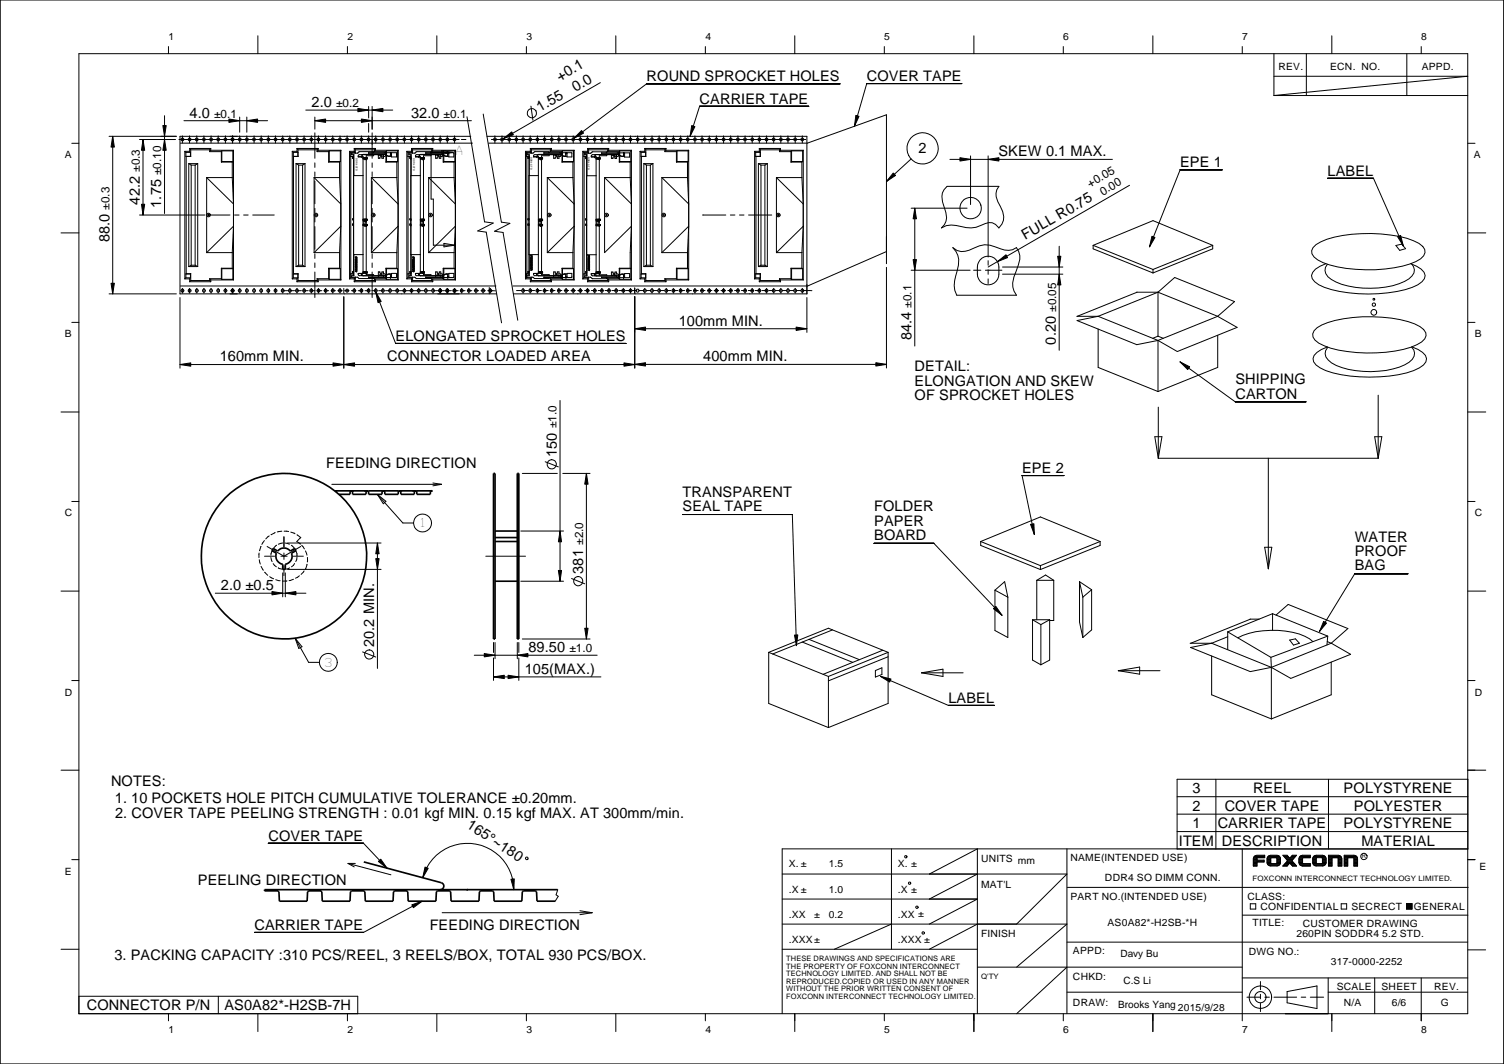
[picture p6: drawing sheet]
<svg xmlns="http://www.w3.org/2000/svg" width="420mm" height="297mm" viewBox="0 0 420 297" stroke-linecap="round" stroke-linejoin="round" font-family="sans-serif">
<defs><g id="words">
<g font-size="4.1">
<text x="156.5" y="22.8" transform="rotate(-30 156.5 22.8)">+0.1</text>
<text x="180.6" y="22.7">ROUND SPROCKET HOLES</text>
<text x="242.1" y="22.6">COVER TAPE</text>
<text x="87" y="29.8">2.0</text>
<text x="160.8" y="25.6" transform="rotate(-30 160.8 25.6)">0.0</text>
<text x="195.4" y="29">CARRIER TAPE</text>
<text x="52.9" y="32.8">4.0</text>
<text x="114.8" y="32.8">32.0</text>
<text x="150.8" y="31.3" transform="rotate(-30 150.8 31.3)">1.55</text>
<text x="256.6" y="42.8">2</text>
<text x="278.9" y="43.6">SKEW 0.1 MAX.</text>
<text x="329.7" y="46.7">EPE 1</text>
<text x="370.9" y="49.1">LABEL</text>
<text x="39" y="57.1" transform="rotate(-90 39 57.1)">42.2</text>
<text x="45" y="58" transform="rotate(-90 45 58)">1.75</text>
<text x="30.6" y="67.7" transform="rotate(-90 30.6 67.7)">88.0</text>
<text x="286.4" y="67" transform="rotate(-30 286.4 67)">FULL R0.75</text>
<text x="110.5" y="95.2">ELONGATED SPROCKET HOLES</text>
<text x="189.6" y="90.9">100mm MIN.</text>
<text x="254.6" y="95" transform="rotate(-90 254.6 95)">84.4</text>
<text x="61.4" y="100.9">160mm MIN.</text>
<text x="108.2" y="100.9">CONNECTOR LOADED AREA</text>
<text x="196.5" y="100.8">400mm MIN.</text>
<text x="295" y="96.2" transform="rotate(-90 295 96.2)">0.20</text>
<text x="255.5" y="103.6">DETAIL:</text>
<text x="255.5" y="107.7">ELONGATION AND SKEW</text>
<text x="345.1" y="107.3">SHIPPING</text>
<text x="255.5" y="111.6">OF SPROCKET HOLES</text>
<text x="345.1" y="111.3">CARTON</text>
<text x="91.1" y="130.5">FEEDING DIRECTION</text>
<text x="155.5" y="127.6" transform="rotate(-90 155.5 127.6)">150</text>
<text x="285.5" y="132">EPE 2</text>
<text x="190.7" y="138.8">TRANSPARENT</text>
<text x="190.7" y="142.7">SEAL TAPE</text>
<text x="244.2" y="142.7">FOLDER</text>
<text x="244.2" y="146.7">PAPER</text>
<text x="244.2" y="150.7">BOARD</text>
<text x="378.4" y="151.3">WATER</text>
<text x="378.4" y="155.3">PROOF</text>
<text x="162.9" y="160.2" transform="rotate(-90 162.9 160.2)">381</text>
<text x="378.4" y="159.3">BAG</text>
<text x="61.7" y="164.7">2.0 ±0.5</text>
<text x="104.5" y="180.6" transform="rotate(-90 104.5 180.6)">20.2 MIN.</text>
<text x="147.6" y="182">89.50</text>
<text x="146.6" y="188.1">105(MAX.)</text>
<text x="265" y="196.2">LABEL</text>
<text x="31" y="219.5">NOTES:</text>
<text x="333.1" y="221.4">3</text>
<text x="350" y="221.4">REEL</text>
<text x="375.4" y="221.4">POLYSTYRENE</text>
<text x="32.1" y="224.1">1. 10 POCKETS HOLE PITCH CUMULATIVE TOLERANCE ±0.20mm.</text>
<text x="333.1" y="226.3">2</text>
<text x="342.1" y="226.3">COVER TAPE</text>
<text x="378.2" y="226.3">POLYESTER</text>
<text x="32.2" y="228.4">2. COVER TAPE PEELING STRENGTH : 0.01 kgf MIN. 0.15 kgf MAX. AT 300mm/min.</text>
<text x="130.2" y="231" transform="rotate(33 130.2 231)">165°~180</text>
<text x="333.1" y="231.1">1</text>
<text x="340.2" y="231.1">CARRIER TAPE</text>
<text x="375.4" y="231.1">POLYSTYRENE</text>
<text x="75" y="234.7">COVER TAPE</text>
<text x="329.3" y="236.1">ITEM DESCRIPTION</text>
<text x="380.3" y="236.1">MATERIAL</text>
<text x="55.3" y="247">PEELING DIRECTION</text>
<text x="71.1" y="259.6">CARRIER TAPE</text>
<text x="120" y="259.6">FEEDING DIRECTION</text>
<text x="32" y="268.1">3. PACKING CAPACITY :310 PCS/REEL, 3 REELS/BOX, TOTAL 930 PCS/BOX.</text>
<text x="24.2" y="282">CONNECTOR P/N</text>
<text x="62.7" y="282">AS0A82*-H2SB-7H</text>
</g>
<text font-size="3.6" x="127.1" y="43.2">A</text>
<g font-size="3.4">
<text x="116.8" y="147.2">1</text>
<text x="90.5" y="186.1">3</text>
</g>
<g font-size="3.3">
<text x="93.9" y="29.8">±0.2</text>
<text x="59.8" y="32.8">±0.1</text>
<text x="123.9" y="32.8">±0.1</text>
<text x="39.1" y="48" transform="rotate(-90 39.1 48)">±0.3</text>
<text x="45" y="48.9" transform="rotate(-90 45 48.9)">±0.10</text>
<text x="304.5" y="52.4" transform="rotate(-30 304.5 52.4)">+0.05</text>
<text x="30.6" y="58.6" transform="rotate(-90 30.6 58.6)">±0.3</text>
<text x="308" y="54.6" transform="rotate(-30 308 54.6)">0.00</text>
<text x="254.6" y="85.9" transform="rotate(-90 254.6 85.9)">±0.1</text>
<text x="295" y="87.1" transform="rotate(-90 295 87.1)">±0.05</text>
<text x="155.5" y="119.5" transform="rotate(-90 155.5 119.5)">±1.0</text>
<text x="162.9" y="152.1" transform="rotate(-90 162.9 152.1)">±2.0</text>
<text x="159.1" y="182">±1.0</text>
</g>
<g font-size="2.8">
<text x="47.1" y="11.2">1</text>
<text x="97.1" y="11.2">2</text>
<text x="147.1" y="11.2">3</text>
<text x="197.1" y="11.2">4</text>
<text x="247" y="11.2">5</text>
<text x="297" y="11.2">6</text>
<text x="347" y="11.2">7</text>
<text x="397" y="11.2">8</text>
<text x="357.2" y="19.4">REV.</text>
<text x="371.6" y="19.6">ECN. NO.</text>
<text x="397.2" y="19.6">APPD.</text>
<text x="18.1" y="44.2">A</text>
<text x="411.7" y="44.2">A</text>
<text x="18.1" y="94.2">B</text>
<text x="412" y="94.2">B</text>
<text x="18.1" y="144.2">C</text>
<text x="412" y="144.2">C</text>
<text x="18.1" y="194.2">D</text>
<text x="412" y="194.2">D</text>
<text x="18.1" y="244.2">E</text>
<text x="220.4" y="242.1">X. ±</text>
<text x="231.5" y="242.1">1.5</text>
<text x="250.8" y="242.1">X. ±</text>
<text x="274.1" y="240.5">UNITS mm</text>
<text x="299" y="240.4">NAME(INTENDED USE)</text>
<text x="308.7" y="246">DDR4 SO DIMM CONN.</text>
<text x="413.3" y="242.8">E</text>
<text x="220.4" y="249.3">.X ±</text>
<text x="231.5" y="249.2">1.0</text>
<text x="250.8" y="249.3">.X ±</text>
<text x="274.1" y="247.9">MAT'L</text>
<text x="299" y="251.3">PART NO.(INTENDED USE)</text>
<text x="348.5" y="251.2">CLASS:</text>
<text x="220.4" y="256.2">.XX</text>
<text x="227.4" y="256.2">±</text>
<text x="231.5" y="256.2">0.2</text>
<text x="250.8" y="256.2">.XX ±</text>
<text x="352.1" y="254">CONFIDENTIAL</text>
<text x="377.5" y="254">SECRECT</text>
<text x="395" y="254">GENERAL</text>
<text x="220.4" y="263.2">.XXX±</text>
<text x="250.8" y="263.2">.XXX ±</text>
<text x="274.1" y="261.5">FINISH</text>
<text x="309.4" y="258.6">AS0A82*-H2SB-*H</text>
<text x="349.9" y="258.6">TITLE:</text>
<text x="362.2" y="261.7">260PIN SODDR4 5.2 STD.</text>
<text x="363.9" y="258.9">CUSTOMER DRAWING</text>
<text x="299.8" y="266.2">APPD:</text>
<text x="313" y="267.1">Davy Bu</text>
<text x="348.9" y="266.6">DWG NO.:</text>
<text x="371.8" y="269.3">317-0000-2252</text>
<text x="299.8" y="273.5">CHKD:</text>
<text x="313.8" y="274.7">C.S Li</text>
<text x="299.8" y="280.7">DRAW:</text>
<text x="312.4" y="281.3">Brooks Yang</text>
<text x="373.5" y="276.4">SCALE</text>
<text x="375.4" y="280.8">N/A</text>
<text x="385.9" y="276.4">SHEET</text>
<text x="388.8" y="280.8">6/6</text>
<text x="400.7" y="276.4">REV.</text>
<text x="402.5" y="280.8">G</text>
<text x="329" y="282.3">2015/9/28</text>
<text x="47.1" y="288.2">1</text>
<text x="97.1" y="288.2">2</text>
<text x="147.1" y="288.2">3</text>
<text x="197.1" y="288.2">4</text>
<text x="247" y="288.2">5</text>
<text x="297" y="288.2">6</text>
<text x="347" y="288.2">7</text>
<text x="397" y="288.2">8</text>
</g>
<g font-size="2.1">
<text x="349.9" y="246">FOXCONN INTERCONNECT TECHNOLOGY LIMITED.</text>
<text x="219.7" y="268.3">THESE DRAWINGS AND SPECIFICATIONS ARE</text>
<text x="219.7" y="270.4">THE PROPERTY OF FOXCONN INTERCONNECT</text>
<text x="219.7" y="272.5">TECHNOLOGY LIMITED. AND SHALL NOT BE</text>
<text x="219.7" y="274.7">REPRODUCED.COPIED OR USED IN ANY MANNER</text>
<text x="274.1" y="273.3">Q'TY</text>
<text x="219.7" y="276.8">WITHOUT THE PRIOR WRITTEN CONSENT OF</text>
<text x="219.7" y="278.9">FOXCONN INTERCONNECT TECHNOLOGY LIMITED.</text>
</g>
<text font-size="1.7" x="380.4" y="239.6">R</text>
<g font-size=".7">
<text x="99.4" y="44.2" transform="rotate(90 99.4 44.2)">DDR4 STD</text>
<text x="115.4" y="44.2" transform="rotate(90 115.4 44.2)">DDR4 STD</text>
<text x="148.2" y="43.8" transform="rotate(90 148.2 43.8)">DDR4 STD</text>
<text x="164.2" y="43.8" transform="rotate(90 164.2 43.8)">DDR4 STD</text>
</g>
</g></defs>
<g fill="none" stroke="#000" stroke-width=".28">
<path d="M.1 0h420v297h-420M22 15h388v268h-388zM47.1 13v2M72 10v5M97.1 13v2M122 10v5M147.1 13v2M172 10v5M197.1 13v2M222 10v5M247 13v2M272.1 10v5"/>
<path d="M297 13v2M322.1 10v5M347 13v2M355.9 15v11.7M364.9 15v11.7M372.1 10v5M393 15v11.7M397 13v2M30.5 38.1h18.8M31.5 38.1l.5 3h-1zM31.5 38.1v43.9M39 38.9h10"/>
<path d="M40 38.9l.4 3.1h-.9zM40 38.9v21.1M45.5 35.1h.9l-.4 3zM46 38.9l.4 3.1h-.9zM46 32.3v27.3M50 38.9h78.3M50.4 40h81.6M51 37.9v2M51.4 33.7h23.3M52.9 37.9v2M55 37.9v2M57 37.9v2"/>
<path d="M59 37.9v2M60.9 37.9v2M63 37.9v2M64 33.2l3 .5-3 .5zM65 37.9v2M67 32.7v4.2M67 37.9v2M68.9 33.7l3.1-.5v1zM68.9 32.7v4.2M68.9 37.9v2M71 37.9v2M73 37.9v2"/>
<path d="M75 37.9v2M77 37.9v2M79 37.9v2M81 37.9v2M83 37.9v2M85 37.9v2M85.4 30.7h24.3M87 37.9v2M88 33.7l3-.5v1zM88 32.7v3.4M88 37.1v7.1M88 33.7h43.7"/>
<path d="M89 37.9v2M91 37.9v2M93 37.9v2M95 37.9v2M97 37.9v2M99 37.9v2M100 30.3l3 .4-3 .5zM101 33.2l3 .5-3 .5zM101 37.9v2M103 29.7v3.2M103 34.5v2.4M103 37.9v2"/>
<path d="M104 30.7l3-.4v.9zM104 29.7v6.4M104 37.1v7.1M105 37.9v2M107 37.9v2M109 37.9v2M111 37.9v2M113 37.9v2M115 37.9v2M117 37.9v2M119 37.9v2M121 37.9v2"/>
<path d="M123 37.9v2M125 37.9v2M127 37.9v2M128.9 38.9h1.3M130.5 32.6l4.9 29.3 2.4 .4-4.3 2.2 2.3 .3 4.3 25.3M131.5 38.1h-81.2v43.9h88.5M135 31.8l5.1 30.2 2.3 .4-4.2 2.2 2.3 .3 4.1 24.5M136 38.1h89.4v43.9h-82M136.5 40h89l22.1-8v41.6M137.3 38.9h87.8M138.2 37.9v2M140.2 37.9v2"/>
<path d="M140.6 38.7l2.3-1.9 .5 .8zM142.3 37.9v2M144.3 37.9v2M146.1 37.9v2M148.1 37.9v2M148.3 29.6l.6 4M150.1 37.9v2M152.1 37.9v2M154.1 37.9v2M156.1 37.9v2M158.1 37.9v2M160.1 37.9v2"/>
<path d="M162.1 37.9v2M162.5 36.4l.5 .8-2.7 1.4zM164.1 37.9v2M166.1 37.9v2M167.7 23.1l-27.8 16M168.1 37.9v2M170.1 37.9v2M172.1 37.9v2M174.1 37.9v2M176.1 37.9v2M178.1 37.9v2M180.1 37.9v2"/>
<path d="M182.1 37.9v2M184.1 37.9v2M186.1 37.9v2M188.1 37.9v2M190.1 37.9v2M192.1 37.9v2M193.2 35.1l.9 .2-1.3 2.8zM194.1 37.9v2M196.1 37.9v2M198.2 37.9v2M200.1 37.9v2M202.1 37.9v2"/>
<path d="M204.1 37.9v2M206.2 37.9v2M208.1 37.9v2M210.1 37.9v2M212.1 37.9v2M214.2 37.9v2M216.1 37.9v2M218.1 37.9v2M220.1 37.9v2M222.2 37.9v2M224.1 37.9v2M225.9 29.7h-30.5l-2.6 8.4"/>
<path d="M234.6 23.4h-54l-20.3 15.2M239.1 32.2l.9 .3-1.3 2.7zM268.7 23.3h-26.6l-3.4 11.9M355.9 26.7h54.1M355.9 21.3h54.1l-54.1 5.4M20.1 40h1.9M39.5 57h.9l-.4 3zM51.6 42.2h1.4M51.6 42.2l.3 .3M51.6 42.2v35.7M51.9 42.5h1.3M51.9 43.6h1.3"/>
<path d="M51.9 43.6l.1 .1M51.9 42.5v1.1M52 43.7h1.3M52 43.7v32.7M52.7 45.7h2.5M52.7 45.7v28.7M52.7 45.7l.7 .4M53 41.4h5.9M53 41.4l.3 .4M53 42.2l.2 .3M53 41.4v.8M53.2 42.5v1.1"/>
<path d="M53.2 43.6l.1 .1M53.3 41.8h5.3M53.3 41.8v1.9M53.4 46.1h1.1M53.4 46.1v27.9M54.5 46.1v27.9M55.2 45.7v28.7M55.2 45.7l-.7 .4M57.7 49.6h7.2M57.7 49.6l7.5 7.3-.3-7.3M57.7 49.6v20.9M58.3 59.8v.5"/>
<path d="M58.6 42.3h3.2M58.6 41.8v.5M58.9 42h6.3M58.9 41.4l-.3 .4M58.9 42l-.3 .3M58.9 41.4v.6M61.8 45.3h3.1M61.8 42.3v3M62 45.1h3.1M62 42.1h3.1M62 42.1v3M62 45.1l-.2 .2"/>
<path d="M62 42.1l-.2 .2M64.9 45.3v4.3M65.1 42.1v3M65.1 45.1l-.2 .2M65.2 42v36.1M65.2 42l-.1 .1M81.6 42.2h1.4M81.6 42.2l.3 .3M81.6 42.2v35.7M81.9 43.6l1.4 .1M81.9 43.6l.1 .1M81.9 42.5v1.1"/>
<path d="M82 43.7h1.3M82 43.7v32.7M82.7 45.7h2.5M82.7 45.7l.7 .4M82.7 45.7v28.7M83 41.4v.8M83 42.2l.2 .3h-1.3M83 41.4h5.9M83 41.4l.3 .4M83.3 41.8h5.3M83.3 41.8v1.9M83.4 46.1h1.1"/>
<path d="M83.4 46.1v27.9M84.5 46.1v27.9M85.2 45.7v28.7M85.2 45.7l-.7 .4M87.7 49.6h7.2M87.7 49.6l7.5 7.3M87.7 49.6v20.9M88 45.5v1.2M88 48v1.3M88 50.5v6.4M88 58.2v1.2M88.3 59.8v.5"/>
<path d="M88.6 42.3h3.2M88.6 41.8v.5M88.9 42h6.3M88.9 41.4l-.3 .4M88.9 42l-.3 .3M88.9 41.4v.6M91.8 45.3h3.1M91.8 42.3v3M92 45.1h3.1M92 42.1h3.1M92 42.1v3M92 45.1l-.2 .2"/>
<path d="M92 42.1l-.2 .2M94.9 45.3v4.3M94.9 49.6l.3 7.3M95.1 42.1v3M95.1 45.1l-.2 .2M95.2 56.9v6.3M95.2 42l-.1 .1M95.2 42v36.1M97.7 42.2h1.3M97.7 42.2v35.7M97.7 42.2l.2 .3M97.9 43.6h.9"/>
<path d="M97.9 43.6l.1 .1M97.9 42.5v1.1M98 43.7h.8M98 43.7v32.7M98.8 43.9h.1M98.8 44h.1M98.8 44.2h.1M98.8 44.2h-.3h.3M98.8 43.9h-.3l.3 .1M98.8 43.2v33.8M99 41.4v.8M99 42.2l.2 .3h-1.3"/>
<path d="M99 41.4h5.9M99 41.4l.3 .4M99.3 41.8h5.3M99.3 41.8v1M100.1 43.7h.8M101 43.7h.1M101.1 43.2v.5M101.2 43.2v.6l-.3-.1M101.4 44h1.2l-1.2 .1M101.4 44.3h1.2l-1.2 .1M101.4 49h-2.6v22.1h2.6M102 44.3h.1"/>
<path d="M102 44.4h.1M102 44h.1M102 44.1h.1M102.2 44.4h.1M102.2 44.1l.1 .1M102.3 44.2l-.1 .1M102.3 44h-.1M102.4 44.1h.1M102.4 44h.1M102.4 44.4h.1M102.4 44.3h.1M103 42.6v.2"/>
<path d="M103.7 49.6h7.2M103.7 49.6l7.5 7.3M103.7 49.6v20.9M104 45.5v1.2M104 48v1.3M104 50.5v6.4M104 58.2v1.2M104.3 42.6l.1-.3h-4l-.5 .5h-1.7v.4h.7v5.8M104.3 59.8v.5M104.4 43.2v.3h-2.1l-.1 17.7M104.6 42.3h3.2M104.6 41.8v.5"/>
<path d="M104.9 42h6.3M104.9 41.4l-.3 .4M104.9 42l-.3 .3M104.9 41.4v.6M105.7 43.2v1h.4l.2-.5 .3 .1 .1 .4h.4v-.6M105.7 43.2h.1M106.1 43.2l.1 .2h.3M106.8 43.2h.1M107.1 43.2h.1M107.7 42.8l-.2 .9-1-.2 .1-.3h.6M107.7 43.1l-6.3 .1M107.8 42.6a1.01 1.01 0 0 0 1.2 1"/>
<path d="M107.8 42.6h.1M107.8 45.3h3.1M107.8 42.3v3M108 45.1h3.1M108 42.1h3.1M108 45.1l-.2 .2M108 42.1v3M108 42.1l-.2 .2M109 43.6h.1M109.1 42.6h.1M109.1 42.8h.1M109.1 42.8h.3"/>
<path d="M109.1 42.6l-.1 1M109.4 43.6h-1l-.6-.4h-7.5l-.2 .3v.3h1.3v32.5h-1.3v.4l.2 .3h7.5l.6-.5h1M109.4 42.6v1.2h1.4v-1.2h-7.9v.2h4.9M110.9 45.3v4.3M110.9 49.6l.3 7.3M111.1 42.1v3M111.1 45.1l-.2 .2M111.2 56.9v6.3M111.2 42l-.1 .1M111.2 42v36.1M113.7 42.2h1.3M113.7 42.2v35.7"/>
<path d="M113.7 42.2l.2 .3M113.9 42.5l.1 33.9M114.8 43.9h.1M114.8 44h.1M114.8 44.2h.1M114.8 43.6h-.9l.9 .1M114.8 44.2h-.3h.3M114.8 43.9h-.3l.3 .1M114.8 43.2v33.8M114.9 49v-5.8h-.7v-.4h1.7l.5-.5h4v13.3h.7v12.9h5.9M115 41.4v.8M115 42.2l.2 .3h-1.3"/>
<path d="M115 41.4h5.9M115 41.4l.3 .4M115.3 41.8h5.3M115.3 41.8v1M117 43.7h.1M117.1 43.2v.5M117.2 43.2v.6l-1.1-.1M117.4 44h1.2l-1.2 .1M117.4 44.3h1.2l-1.2 .1M117.4 49h-2.6v22.1h2.6M118 44.3h.1M118 44.4h.1"/>
<path d="M118 44h.1M118 44.1h.1M118.2 44.4h.1M118.2 44.1l.1 .1M118.3 44.2l-.1 .1M118.3 44h-.1M118.4 44.1h.1M118.4 44h.1M118.4 44.4h.1M118.4 44.3h.1M118.4 44v.1M118.4 44.3v.1"/>
<path d="M119 42.6v.2M119.7 49.6h7.2M119.7 49.6v20.9M119.7 49.6l7.5 7.3M120.3 59.8v.5M120.4 43.5h-2.1l-.1 17.7M120.4 42.6h-.1M120.4 42.5h6M120.6 42.3h3.2M120.6 41.8v.5M120.9 42h6.3M120.9 41.4v.6"/>
<path d="M120.9 42l-.3 .3M120.9 41.4l-.3 .4M121.7 43.2v1h.4l.2-.5 .3 .1 .1 .4h.4v-.6M121.7 43.2h.1M122.1 43.2v.2h.4M122.8 43.2h.1M123.1 43.2h.1M123.4 42l3 .5-3 .6zM123.7 42.8l-.2 .9-1-.2 .1-.3h.6M123.7 43.1l-6.3 .1M123.7 42.6a1.06 1.06 0 0 0 1.3 1M123.7 42.8h.1"/>
<path d="M123.7 42.6h.1M123.8 45.3h3.1M123.8 42.3v3M124 45.1h3.1M124 42.1h3.1M124 42.1l-.2 .2M124 42.1v3M124 45.1l-.2 .2M125 43.6h.1M125.1 42.6h.1M125.1 42.8h.1M125.1 42.8h.3"/>
<path d="M125.1 42.6l-.1 1M125.4 43.6h-1.1l-.6-.4h-7.4l-.2 .2v.4h1.3v32.5h-1.3v.5l.2 .2h7.4l.6-.5h1.1M125.4 42.6v1.2h1.4v-1.2h-7.9v.2h4.8M126.9 49.6l.3 7.3M126.9 45.3v4.3M127.1 45.1l-.2 .2M127.1 42.1v3M127.2 56.9v6.3M127.2 42v36.1M127.2 42l-.1 .1M146.8 42.2h1.4M146.8 42.2l.3 .3"/>
<path d="M146.8 42.2v35.7M147.1 42.5v1.1M147.1 42.5h1.3M147.1 43.6h.8M147.1 43.6l.1 .1M147.2 43.7h.7M147.2 43.7v32.7M147.7 43.9v.1M147.7 44.2h.1M147.8 43.2v33.8M147.8 44.2h-.3h.3M147.8 43.9h-.3l.3 .1"/>
<path d="M147.8 49h2.6M148.2 41.4v.8M148.2 41.4h5.8M148.2 41.4l.3 .4M148.2 42.2l.2 .3M148.4 42.5v.3M148.5 41.8h5.2M148.5 41.8v1M149.9 43.7h.1M150.1 43.2v.5M150.2 43.2v.6l-1.2-.1M150.4 44h1.2l-1.2 .1"/>
<path d="M150.4 44.3h1.2l-1.2 .1M150.9 44.3h.1M150.9 44.4h.1M150.9 44h.1M150.9 44.1h.1M151.2 44.1v.2M151.2 44.4v16.8M151.3 44.1h.1M151.3 44h.1M151.3 44.4h.1M151.3 44.3h.1M151.3 44v.1"/>
<path d="M151.3 44.3v.1M152 42.6v.2M152.9 49.6h7.2M152.9 49.6l7.5 7.3-.3-7.3M152.9 49.6v20.9M153.2 42.6h.2v-.3h-4l-.5 .5h-1.7v.4h.7v5.8M153.4 43.2v.3h-2.1l-.1 .5M153.4 59.8v.5M153.7 42.3h3.3M153.7 41.8v.5M154 42h6.4M154 41.4l-.3 .4"/>
<path d="M154 42l-.3 .3M154 41.4v.6M154.7 43.2v1h.4l.2-.5 .4 .2v.3h.5v-.6M154.7 43.2h.1M155.1 43.2v.2h.4M155.8 43.2h.1M156.2 43.2h.1M156.2 43.2h-.7v.4l1 .1 .2-.5M156.7 42.8h.1M156.7 43.2l.6 .4h1.1M156.7 43.2h-7.4l-.3 .3v.3h1.4v32.6h-1.4v.3l.3 .3h7.4M156.7 42.6h.1"/>
<path d="M156.7 42.6v.6M157 45.3h3.1M157 42.3v3M157.1 45.1h3.1M157.1 42.1h3.1M157.1 42.1v3M157.1 45.1l-.1 .2M157.1 42.1l-.1 .2M158.1 42.9v.7h-.7l-.7-.5-6.3 .1M158.1 42.6v.3M158.1 42.8v.1M158.1 42.6h.1"/>
<path d="M158.1 42.8h.1M158.1 42.6v.2M158.1 42.8h.3M158.4 42.6v1.2h1.4v-1.2h-7.9v.2h4.8M160.1 45.3v4.3M160.2 42.1v3M160.2 45.1l-.1 .2M160.4 42v36.1M160.4 42l-.2 .1M162.8 42.2h1.4M162.8 42.2l.3 .3M162.8 42.2v35.7"/>
<path d="M163.1 42.5h1.3M163.1 43.6l.1 .1M163.1 42.5v1.1M163.1 43.6h.8M163.2 43.7v32.7M163.2 43.7h.7M163.9 43.9h.1M163.9 44h.1M163.9 44.3h.1M163.9 44.2h.1M163.9 44.2h-.3l.3 .1M163.9 43.2v33.8"/>
<path d="M163.9 43.9h-.3l.3 .1M164.2 41.4v.8M164.2 41.4h5.8M164.2 41.4l.3 .4M164.2 42.2l.2 .3M164.4 42.5v.3M164.5 41.8h5.2M164.5 41.8v1M166.1 43.8h.1M166.2 43.2v.6M166.3 43.2v.6M166.4 43.8h.1"/>
<path d="M166.5 43.8h.1M166.5 43.1v.1M166.5 43.8v32.6M166.5 44.4h.9l-.1 16.8M166.5 44.1h1.2l-1.2 .1M166.5 49.1h-2.6v22h2.6M166.5 44.3h1.2M167.1 44.1h.1M167.1 44.2h.1M167.1 44.3v.1M167.3 44.2l.1 .1h-.9M167.5 44.2h.1"/>
<path d="M167.5 44.1h.1M167.5 44.4h.1M167.5 44.1v.1M167.7 44.3v.1M168.1 42.7v.1M168.9 49.6h7.2M168.9 49.6l7.5 7.3-.3-7.3M168.9 49.6v20.9l7.5-7.3-.3 11.7M169.4 59.8v.5M169.5 42.7v-.3h-4.1l-.4 .4h-1.7v.4h.7v5.9M169.5 43.2v.3h-2.1l-.1 .6M169.5 42.6l-.1 .1"/>
<path d="M169.7 41.8v.5M169.7 42.3h3.3M170 42h6.4M170 41.4l-.3 .4M170 42l-.3 .3M170 41.4v.6M170.8 43.2v1h.4v-.2a.3 .3 0 0 1 .3-.3 .3 .3 0 0 1 .3 .3v.2h.4v-.5M171.2 43.2v.2h.4M171.8 43.2h.1M171.9 43.2h.1M172.2 43.2h.1M172.8 42.8l-.1 .8-1.1-.1 .1-.3h.6"/>
<path d="M172.9 43.2l.7 .4h.9M172.9 43.2h-7.4l-.3 .1v.5h1.3M172.9 43.1l1 .5M172.9 42.7h.1M172.9 42.7v.4M173 45.3h3.1M173 42.3v3M173.1 45.1h3.1M173.1 45.1l-.1 .2M173.1 42.1v3M173.1 42.1l-.1 .2M173.1 42.1h3.1"/>
<path d="M174.2 42.7l-.1 .9M174.2 42.7h.1M174.2 42.8h.1M174.2 42.8h.3M174.5 42.7v1.2h1.4v-1.2h-7.8l4.8 .1M176.1 45.3v4.3M176.2 42.1v3M176.2 45.1l-.1 .2M176.4 42v36.1M176.4 42l-.2 .1M178.8 42.2h1.3M178.8 42.2l.3 .3"/>
<path d="M178.8 42.2v35.7M179.1 43.6l1.3 .1M179.1 43.6l.1 .1M179.1 42.5v1.1M179.2 43.7h1.2M179.2 43.7v32.7M179.9 45.7v28.7M179.9 45.7h2.5M179.9 45.7l.7 .4M180.1 41.4v.8M180.1 42.2l.3 .3h-1.3M180.1 41.4h5.9"/>
<path d="M180.1 41.4l.3 .4M180.4 41.8h5.3M180.4 41.8v1.9M180.6 46.1h1.1M180.6 46.1v27.9M181.7 46.1v27.9M182.4 45.7l-.7 .4M182.4 45.7v28.7M184.9 49.6h7.2M184.9 49.6l7.5 7.3-.3-7.3M184.9 49.6v20.9M185.5 59.8v.5"/>
<path d="M185.7 42.3h3.3M185.7 41.8v.5M186 42h6.4M186 41.4v.6M186 42l-.3 .3M186 41.4l-.3 .4M189 45.3h3.1M189 42.3v3M189.1 45.1h3.1M189.1 42.1h3.1M189.1 45.1l-.1 .2M189.1 42.1v3"/>
<path d="M189.1 42.1l-.1 .2M192.1 45.3v4.3M192.2 42.1v3M192.2 45.1l-.1 .2M192.4 42v36.1M192.4 42l-.2 .1M210.8 42.2l.3 .3M210.8 42.2v35.7M210.8 42.2h1.3M211.1 43.6l1.3 .1M211.1 43.6l.1 .1M211.1 42.5v1.1"/>
<path d="M211.2 43.7h1.2M211.2 43.7v32.7M211.9 45.7h2.5M211.9 45.7v28.7M211.9 45.7l.7 .4M212.1 41.4v.8M212.1 42.2l.3 .3h-1.3M212.1 41.4h5.9M212.1 41.4l.3 .4M212.4 41.8h5.4M212.4 41.8v1.9M212.6 46.1h1.1"/>
<path d="M212.6 46.1v27.9M213.7 46.1v27.9M214.4 45.7v28.7M214.4 45.7l-.7 .4M216.9 49.6h7.1M216.9 49.6l7.5 7.3-.4-7.3M216.9 49.6v20.9M217.5 59.8v.5M217.8 41.8v.5M217.8 42.3h3.2M218 41.4v.6M218 42h6.4"/>
<path d="M218 41.4l-.2 .4M218 42l-.2 .3M221 45.3h3M221 42.3v3M221.1 45.1h3.1M221.1 42.1h3.1M221.1 42.1v3M221.1 45.1l-.1 .2M221.1 42.1l-.1 .2M224 45.3v4.3M224.2 42.1v3M224.2 45.1l-.2 .2"/>
<path d="M224.4 42v36.1M224.4 42l-.2 .1M249.5 48.3l.7 .7-2.6 1.7zM254.5 58.1h15.7M254.5 44.4l-6.9 6.3M255.6 58.1l.4 3h-.9zM255.6 58.1v38.5M264.6 52h14.4a3.8 3.8 0 0 0-.2 4.3 7.5 7.5 0 0 1 1.5 5.2l-.4 1.1-.9 1a2.85 2.85 0 0 0-3.7-1.2 8.1 8.1 0 0 1-6.8 .8 6.5 6.5 0 0 0-5.5 .4 3.9 3.9 0 0 0 1.2-4.3 9.7 9.7 0 0 1-.9-5.4l.4-.9zM265.4 44.5h45.4M268.2 44l2.9 .5-2.9 .5zM271.1 43.5v13.6M276 44.5l3-.5v1z"/>
<path d="M276 43.5v28.3M315.5 51.7l-39.5 22.8M341.4 47.4h-11.7l-8.6 21.5M370.9 49.8h12.8l8.3 18.9M410 40h2.1M17 65h5M31 79.1h1l-.5 2.9zM39 60h18.3M50.4 79.8h88.1M51.6 77.9h1.4M51.9 77.6h1.3M51.9 76.5h1.3"/>
<path d="M51.9 76.5v1.1M51.9 77.6l-.3 .3M52 76.4h1.3M52 76.4l-.1 .1M52.7 74.4h2.5M53 78.7h5.9M53 77.9v.8M53.2 76.5v1.1M53.2 77.6l-.2 .3M53.3 78.3h5.3M53.3 78.3l-.3 .4M53.3 76.4v1.9"/>
<path d="M53.3 76.4l-.1 .1M53.4 74h1.1M53.4 74l-.7 .4M54.5 74l.7 .4M57.7 70.5h7.2M57.7 70.5l7.5-7.3-.3 7.3M58 60h6.3M58.6 77.8h3.2M58.6 77.8v.5M58.6 78.3l.3 .4M58.6 77.8l.3 .3M58.9 78.1h6.3"/>
<path d="M58.9 78.1v.6M61.8 74.9h3.1M61.8 74.9v2.9M61.8 74.9l.2 .1M61.8 77.8l.2 .2M62 75h3.1M62 78h3.1M62 75v3M64.9 70.5v4.4M64.9 74.9l.2 .1M65.1 75v3M65.1 78l.1 .1"/>
<path d="M65.5 60h1.3M68.1 60h1.2M70.6 60h6M81.6 77.9h1.4M81.9 77.6h1.3l-.2 .3M81.9 76.5v1.1M81.9 77.6l-.3 .3M82 76.4h1.3M82 76.4l-.1 .1M82.7 74.4h2.5M83 77.9v.8M83 78.7h5.9"/>
<path d="M83.3 78.3h5.3M83.3 76.4l-1.4 .1M83.3 76.4v1.9M83.3 78.3l-.3 .4M83.4 74h1.1M83.4 74l-.7 .4M84.5 74l.7 .4M87.7 70.5h7.2M88 60.7v1.3M88 63.2v6.4M88 70.9v1.2M88 73.4v1.3"/>
<path d="M88 75.9v7.2M88 60h.5M88.6 77.8h3.2M88.6 77.8v.5M88.6 78.3l.3 .4M88.6 77.8l.3 .3M88.9 78.1h6.3M88.9 78.1v.6M91.8 74.9h3.1M91.8 74.9v2.9M91.8 74.9l.2 .1M91.8 77.8l.2 .2"/>
<path d="M92 75h3.1M92 78h3.1M92 75v3M94.9 70.5v4.4M94.9 74.9l.2 .1M95.1 75v3M95.1 78l.1 .1M95.2 63.2l-7.5 7.3M95.2 63.2l-.3 7.3M97.7 77.9h1.3M97.9 77.6h1.3l-.2 .3M97.9 76.5h.9"/>
<path d="M97.9 76.5v1.1M97.9 77.6l-.2 .3M98 76.4h.8M98 76.4l-.1 .1M98.5 61.1h.3M98.5 76h.3M98.5 61.1h.1M98.5 76v.1M98.8 62.8h.1M98.8 62.9h.1M98.8 75.9h.1M98.8 75.8h.1"/>
<path d="M98.8 62.6h.1M98.8 62.5h.1M98.8 61.1h.1M98.8 76h.1M98.8 61.3h.1M98.8 61.4h.1M98.8 61.3h-.3l.3 .1M98.8 62.8h-.3l.3 .1M98.8 75.8h-.3l.3 .1M98.8 62.5h-.3l.3 .1M98.9 71.1v5.9h-.7v.4h1.7l.4 .4h4.1v-.3M99 77.9v.8"/>
<path d="M99 78.7h5.9M99.2 77.3l.1 1M99.3 75.3h.4l-.1 .5h-.3l.3-.1v-.3zM99.3 78.3h5.3M99.3 78.3l-.3 .4M99.3 74.1h.4v.4h-.4zM99.3 73.5h.4v.5l-.3-.3-.1 .3zM99.3 72.3h.4l-.1 .5-.3-.1zM99.4 74.2h.1M99.4 74.4v.1M99.4 73.1v.1M99.4 72.6h.1"/>
<path d="M99.4 73.1l-.1-.2 .2 .2 .2-.2-.1 .2M99.4 74.5h.2M99.4 73.2l-.1 .2 .2-.2 .2 .2-.1-.2M99.4 74.2h.2M99.4 74.2v.2M99.4 72.6h.2M99.4 71.8v.1M99.4 71.8l-.1-.1 .4 .1v.3l-.1-.3M99.5 71.8h.1M99.5 71.8v.3l-.1-.2M99.6 74.8h-.3v-.1h.4v.5h-.4v-.1h.3M99.6 74.4v.1"/>
<path d="M99.6 74.2h.1M99.6 75.1h.1M99.6 74.8h.1M99.6 75.7h.1M99.6 73.7h.1M99.6 73.1v.1M99.6 72.6h.1M99.6 72.4h.1M99.6 71.8h.1M99.6 72.4h-.2v.2M99.6 72.4v.2M99.6 74.2v.2"/>
<path d="M99.6 74.8v.3M101 76.4h.1M101 76.4v.6M101.2 76.4v.6M101.4 61.8h.7a.23 .23 0 0 1 .2 .2 .23 .23 0 0 1-.2 .3h-.7M101.4 61.2h1.2l-1.2 .1M101.4 61.4h1.2l-1.2 .1M101.4 62.7h1.2h-1.2M101.4 62.9h1.2l-1.2 .1M101.4 75.9h1.2l-1.2 .1M101.4 76.2h1.2h-1.2M101.4 76.2h.9"/>
<path d="M101.4 61.3h.9M101.4 77h6.3M101.4 75.9h.9M102 62.9h.1M102 63h.1M102 76h.1M102 61.4h.1M102 61.5h.1M102 62.7h.1M102 61.2v.1M102 75.9h.1M102 76.1v.1"/>
<path d="M102.2 63h.1M102.2 76h.1M102.2 62.7l.1 .1M102.2 61.5l.1 .1M102.3 61.4h-.1M102.3 76.1h-.1M102.3 62.9h-.1M102.3 62.6l-.1 .1M102.4 63h.1M102.4 62.9h.1M102.4 76.2h.1M102.4 61.5h.1"/>
<path d="M102.4 61.4h.1M102.4 62.7h.1M102.4 75.9h.1M102.4 76h.1M102.4 61.3h.1M102.4 61.2h.1M102.4 76.2l-.1 .5h2.1v.3M102.4 61.2l-.1 14.9M103 77.3v.2M103.7 70.5h7.2M104 60.7v1.3M104 63.2v6.4"/>
<path d="M104 70.9v1.2M104 73.4v1.3M104 75.9v7.2M104 60h.5M104.3 77.5l.1 .1M104.6 77.8h3.2M104.6 77.8v.5M104.6 78.3l.3 .4M104.6 77.8l.3 .3M104.9 78.1h6.3M104.9 78.1v.6M105.7 77h.1"/>
<path d="M106.5 76.7h-.4v.3M106.5 76.7l1-.2 .2 .1v.7M106.5 76.7v.2l.7 .1M106.8 76.9v.1M107.1 76.5v-.6h-.4v.2a.3 .3 0 0 1-.3 .3 .3 .3 0 0 1-.3-.3v-.2h-.4v1.1M107.1 77h.1M107.1 76.9v.1M107.8 77h.1M107.8 77.5h.1M107.8 77.3l-4.9 .2h7.9v-1.2h-1.4v1.2M107.8 77v.5M107.8 74.9h3.1"/>
<path d="M107.8 74.9v2.9M107.8 74.9l.2 .1M107.8 77.8l.2 .2M108 75h3.1M108 78h3.1M108 75v3M108.7 76.5l-.9 .5M109 76.5l.1 1M109.1 77.5h.1M109.1 77.3h.1M109.1 77.3h.3M110.9 70.5v4.4"/>
<path d="M110.9 74.9l.2 .1M111.1 75v3M111.1 78l.1 .1M111.2 63.2l-7.5 7.3M111.2 63.2l-.3 7.3M113.7 77.9h1.3M113.9 77.6h1.3l-.2 .3M113.9 76.5h.9M113.9 76.5v1.1M113.9 77.6l-.2 .3M114 76.4h.8M114 76.4l-.1 .1"/>
<path d="M114.5 61.1h.3M114.5 76h.3M114.5 61.1h.1M114.5 76v.1M114.8 62.8h.1M114.8 62.9h.1M114.8 75.9h.1M114.8 75.8h.1M114.8 62.6h.1M114.8 62.5h.1M114.8 61.1h.1M114.8 76h.1"/>
<path d="M114.8 61.3h.1M114.8 61.4h.1M114.8 61.3h-.3l.3 .1M114.8 62.8h-.3l.3 .1M114.8 75.8h-.3l.3 .1M114.8 62.5h-.3l.3 .1M114.9 71.1v5.9h-.7v.4h1.7l.4 .4h4.1v-.3M115 77.9v.8M115 78.7h5.9M115.2 77.4l.1 .9M115.3 75.3h.4l-.1 .5h-.3l.3-.1v-.3zM115.3 72.3h.4l-.1 .5-.3-.1z"/>
<path d="M115.3 78.3h5.3M115.3 78.3l-.3 .4M115.3 74.1h.4v.4h-.4zM115.3 73.5h.4v.5l-.3-.3-.1 .3zM115.4 74.2h.1M115.4 74.4v.1M115.4 73.1v.1M115.4 72.6h.1M115.4 73.1l-.1-.2 .2 .2 .2-.2-.1 .2M115.4 74.5h.2M115.4 74.2v.2M115.4 73.2l-.1 .2 .2-.2 .2 .2-.1-.2"/>
<path d="M115.4 74.2h.2M115.4 72.6h.2M115.4 71.8v.1M115.4 71.8l-.1-.1h.3l.1 .4-.1-.3M115.5 71.8h.1M115.5 71.8v.3l-.1-.2M115.6 74.8h-.3v-.1h.4v.5h-.4v-.1h.3M115.6 74.4v.1M115.6 74.2h.1M115.6 75.1h.1M115.6 74.8h.1M115.6 75.7h.1"/>
<path d="M115.6 73.7h.1M115.6 73.1v.1M115.6 72.6h.1M115.6 72.4h.1M115.6 71.8h.1M115.6 72.4h-.2v.2M115.6 72.4v.2M115.6 74.2v.2M115.6 74.8v.3M117 76.4h.1M117 76.4v.6M117.2 76.4v.6"/>
<path d="M117.4 61.8h.7a.23 .23 0 0 1 .2 .2 .23 .23 0 0 1-.2 .3h-.7M117.4 61.2h1.2l-1.2 .1M117.4 61.4h1.2l-1.2 .1M117.4 62.7h1.2h-1.2M117.4 62.9h1.2l-1.2 .1M117.4 75.9h1.2l-1.2 .1M117.4 76.2h1.2h-1.2M117.4 76.2h.9M117.4 61.3h.9M117.4 77h6.3M117.4 75.9h.9M118 62.9h.1"/>
<path d="M118 63h.1M118 76h.1M118 61.4h.1M118 61.5h.1M118 62.7h.1M118 61.2v.1M118 75.9h.1M118 76.1v.1M118.2 63h.1M118.2 76h.1M118.2 62.7l.1 .1M118.2 61.5l.1 .1"/>
<path d="M118.3 76.2v.5h2.1v.3M118.3 61.2v14.9M118.3 61.4h-.1M118.3 76.1h-.1M118.3 62.9h-.1M118.3 62.6l-.1 .1M118.4 63h.1M118.4 62.9h.1M118.4 76.2h.1M118.4 61.5h.1M118.4 61.4h.1M118.4 62.7h.1"/>
<path d="M118.4 75.9h.1M118.4 76h.1M118.4 61.3h.1M118.4 61.2h.1M118.4 61.2v.1M118.4 61.4v.1M118.4 62.9v.1M118.4 75.9v.1M119 77.3v.2M119.7 70.5h7.2M120 60h.5M120.3 77.5l.1 .1"/>
<path d="M120.6 77.8h3.2M120.6 77.8v.5M120.6 78.3l.3 .4M120.6 77.8l.3 .3M120.9 78.1h6.3M120.9 78.1v.6M121.7 77h.1M122.5 76.7h-.4v.3M122.5 76.7l1-.2 .2 .1v.7M122.5 76.7v.2l.7 .1M122.8 76.9v.1M123.1 76.5v-.6h-.4v.2a.3 .3 0 0 1-.3 .3 .3 .3 0 0 1-.3-.3v-.2h-.4v1.1"/>
<path d="M123.1 77h.1M123.1 76.9v.1M123.7 77.3h.1M123.7 77h.1M123.7 77.5h.1M123.7 77.3l-4.8 .2h7.9v-1.2h-1.4v1.2M123.7 77v.5M123.8 74.9h3.1M123.8 77.8l.2 .2M123.8 74.9l.2 .1M123.8 74.9v2.9M124 75h3.1"/>
<path d="M124 78h3.1M124 75v3M124 67.9l3 .6-3 .4zM124.7 76.5l-1 .5M125 76.5l.1 1M125.1 77.5h.1M125.1 77.3h.1M125.1 77.3h.3M126.9 70.5v4.4M126.9 74.9l.2 .1M127.1 78l.1 .1M127.1 75v3"/>
<path d="M127.2 63.2l-.3 7.3M127.2 63.2l-7.5 7.3M146.8 77.9h1.4M147.1 76.5v1.1M147.1 77.6l-.3 .3M147.1 77.6h1.3M147.1 76.5h.7M147.2 76.4h.6M147.2 76.4l-.1 .1M147.5 61.1h.3M147.5 76h.3M147.5 61.1h.1"/>
<path d="M147.5 76v.1M147.7 61.1h.1M147.7 61.3v.1M147.7 62.5v.1M147.7 62.8v.1M147.7 75.8v.1M147.7 76v.1M147.8 61.3h-.3l.3 .1M147.8 62.8h-.3l.3 .1M147.8 71.1h2.6M147.8 75.8h-.3l.3 .1M147.8 62.5h-.3l.3 .1"/>
<path d="M147.9 71.1v5.9h-.7v.4h1.8l.3 .4h4.1v-.3M148.2 77.9v.8M148.2 78.7h5.8M148.2 74.3h.5l-.1 .5h-.4v-.1h.4v-.2zM148.2 73.2h.4l.1 .4-.1-.3h-.3l-.1 .3zM148.2 71.9h.4v.5l-.4-.1zM148.2 72.5l.3 .2 .2-.2v.5l-.2-.1-.3 .1zM148.2 71.3h.4l.1 .5-.1-.3-.2 .3zM148.2 74.9h.5l-.1 .5h-.4l.4-.1v-.2zM148.3 72h.3v.2l-.3 .1zM148.3 73.8h.3v.2h-.3zM148.4 77.6l-.2 .3"/>
<path d="M148.4 77.4v.2M148.5 78.3h5.2M148.5 78.3l-.3 .4M148.5 77.4v.9M148.5 74.4l.1 .1M148.5 75.1h.1M149.9 76.4h.1M149.9 76.4v.6M150.2 76.4v.6M150.4 61.8l.8 .1-.2 .4h-.6M150.4 76.2h.9v.5h2.1v.3M150.4 61.4h1.2l-1.2 .1"/>
<path d="M150.4 61.3h.9l-.1 .1M150.4 75.9h1.2l-1.2 .1M150.4 76.2h1.2h-1.2M150.4 62.9h1.2l-1.2 .1M150.4 61.2h1.2l-1.2 .1M150.4 62.7h1.2h-1.2M150.4 77h6.3M150.9 62.9h.1M150.9 63h.1M150.9 76h.1M150.9 61.4h.1M150.9 61.5h.1"/>
<path d="M150.9 62.7h.1M150.9 61.2v.1M150.9 75.9h.1M150.9 76.1v.1M151.2 63l.1 12.9h-.9M151.2 61.5v1.2M151.2 62.7v.2M151.2 76h.1M151.3 76v.1M151.3 76.1h-.1M151.3 63h.1M151.3 62.9h.1"/>
<path d="M151.3 76.2h.1M151.3 61.5h.1M151.3 61.4h.1M151.3 62.7h.1M151.3 75.9h.1M151.3 76h.1M151.3 61.3h.1M151.3 61.2h.1M151.3 61.2v.1M151.3 61.4v.1M151.3 62.9v.1M151.3 75.9v.1"/>
<path d="M152 77.3v.2M152.9 70.5h7.2M152.9 70.5l7.5-7.3-.3 7.3M153.2 60h.5M153.2 77.5l.2 .1M153.7 77.8h3.3M153.7 77.8v.5M153.7 78.3l.3 .4M153.7 77.8l.3 .3M154 78.1h6.4M154 78.1v.6M154.7 77h.1"/>
<path d="M155.5 76.7l-.4 .1v.2M155.5 76.7l1-.2 .2 .5M155.5 76.7v.2l.7 .1M155.8 76.9v.1M156.2 76.5v-.6h-.5v.2a.3 .3 0 0 1-.3 .3 .3 .3 0 0 1-.3-.3v-.2h-.4v1.1M156.2 77h.1M156.2 76.9v.1M156.7 77.3h.1M156.7 77v.5M156.7 77h.1M156.7 77.5h.1M156.7 77.3l-4.8 .2h7.9v-1.2h-1.4v1.2"/>
<path d="M157 74.9h3.1M157 74.9v2.9M157 74.9l.1 .1M157 77.8l.1 .2M157.1 75h3.1M157.1 78h3.1M157.1 75v3M157.7 76.5l-1 .5M158 76.5l.1 .7M158.1 77.2v.3M158.1 77.3h.1M158.1 77.5h.1"/>
<path d="M158.1 77.3v.2M158.1 77.3h.3M158.4 76.5h-1.1l-.6 .5M160.1 70.5v4.4M160.1 74.9l.1 .1M160.2 75v3M160.2 78l.2 .1M162.8 77.9h1.4M163.1 76.5v1.1M163.1 77.6h1.3M163.1 77.6l-.3 .3M163.1 76.5h.8"/>
<path d="M163.2 76.4l-.1 .1M163.2 76.4h.7M163.6 62.8h.3M163.6 62.8v.1M163.9 62.8h.1M163.9 75.9h.1M163.9 75.8h.1M163.9 62.7h.1M163.9 62.6h.1M163.9 61.2h.1M163.9 61.1h.1M163.9 76h.1"/>
<path d="M163.9 76.1h.1M163.9 61.3h.1M163.9 61.4h.1M163.9 61.3h-.3l.3 .1M163.9 76h-.3l.3 .1M163.9 61.1h-.3l.3 .1M163.9 62.6h-.3l.3 .1M163.9 75.8h-.3l.3 .1M164 71.1v5.9h-.7v.4h1.7l.5 .4h4v-.3M164.2 77.9v.8M164.2 78.7h5.8M164.3 72.5l.2 .2 .2-.2v.5l-.2-.1-.2 .1z"/>
<path d="M164.3 73.2h.4v.4l-.1-.3-.3 .3zM164.3 71.9h.4v.4h-.4zM164.4 77.6l-.2 .3M164.4 77.4v.2M164.4 73.8h.1M164.4 74h.1M164.4 73.3h.1M164.4 72h.2v.3h-.2zM164.4 72h.1M164.4 73.8h.2v.2h-.2M164.4 73.8v.2M164.5 78.3h5.2"/>
<path d="M164.5 78.3l-.3 .4M164.5 77.4v.9M164.5 71.5h.1M164.5 71.5v.3l-.2-.5h.4v.5l-.1-.3M164.6 74.4l-.3-.1h.4v.5h-.4v-.1h.3M164.6 74.7h.1M164.6 74.4v.1M164.6 75.3h.1M164.6 75.1h.1M164.6 71.5h.1M164.6 75.1l-.3-.2h.4v.5h-.4l.3-.1M164.6 74.5v.2"/>
<path d="M164.6 75.1v.2M166.1 76.4h.1M166.1 76.4v.6M166.3 76.4v.6M166.5 61.8l.9 .2-.2 .3h-.7M166.5 76.4h-1.3v.4l.3 .2h7.4M166.5 76.4h.1M166.5 77h.1M166.5 76.4h-1.3M166.5 76.2h1.2h-1.2M166.5 63h.9l-.1 12.9M166.5 61.5h1.2l-1.2 .1"/>
<path d="M166.5 61.2h1.2l-1.2 .1M166.5 75.9h1.2l-1.2 .1M166.5 62.8h.9M166.5 62.9h1.2l-1.2 .1M166.5 62.7h1.2M167.1 75.9h.1M167.1 76h.1M167.1 61.5h.1M167.1 61.6h.1M167.1 61.2h.1M167.1 61.3h.1M167.1 76.2h.1"/>
<path d="M167.1 62.7v.1M167.1 62.9v.1M167.3 76.2l.1 .5h2.1v.3M167.3 61.3v.2M167.3 61.6l.1 1.1h-.9M167.3 76v.2M167.4 62.8v.1M167.4 62.9h-.1M167.5 63h.1M167.5 62.9h.1M167.5 76.2h.1M167.5 61.6h.1"/>
<path d="M167.5 61.5h.1M167.5 62.7h.1M167.5 75.9h.1M167.5 76h.1M167.5 61.3h.1M167.5 61.2h.1M167.5 61.2v.1M167.5 61.5v.1M167.5 62.9v.1M167.5 75.9v.1M167.7 62.7h.1M168.1 77.3v.2"/>
<path d="M169.2 60h.5M169.4 77.5l.1 .1M169.7 77.8v.5M169.7 78.3l.3 .4M169.7 77.8l.3 .3M169.7 77.8h3.3M170 78.1h6.4M170 78.1v.6M171.6 76.7l-.4 .1v.2M171.6 76.7l.1-.2h1l.1 .8M171.6 76.7l.1 .3h.6M171.9 76.9l-.1 .1"/>
<path d="M172.2 76.5v-.6h-.4l-.1 .5-.4-.1-.1-.4h-.4v1.1M172.2 77h.1M172.9 77.5h.1M172.9 77.3h-4.8v.2h7.8v-1.1h-1.4v1.1M172.9 77v.5M173 74.9v2.9M173 74.9h3.1M173 74.9l.1 .1M173 77.8l.1 .2M173.1 75v3M173.1 75h3.1M173.1 78h3.1"/>
<path d="M173.9 76.5l-1 .5M174.1 76.5l.1 1M174.2 77.5h.1M174.2 77.3h.1M174.2 77.3h.3M174.5 76.5h-.9l-.7 .5M176.1 74.9l.1 .1M176.2 75v3M176.2 78l.2 .1M178.8 77.9h1.3M179.1 77.6h1.3l-.3 .3M179.1 76.5v1.1"/>
<path d="M179.1 77.6l-.3 .3M179.2 76.4h1.2M179.2 76.4l-.1 .1M179.9 74.4h2.5M180.1 77.9v.8M180.1 78.7h5.9M180.4 78.3h5.3M180.4 76.4l-1.3 .1M180.4 76.4v1.9M180.4 78.3l-.3 .4M180.6 74l-.7 .4M180.6 74h1.1"/>
<path d="M181.7 74l.7 .4M184.9 70.5h7.2M184.9 70.5l7.5-7.3-.3 7.3M185.2 60h.5M185.7 77.8h3.3M185.7 77.8v.5M185.7 77.8l.3 .3M185.7 78.3l.3 .4M186 78.1h6.4M186 78.1v.6M189 74.9h3.1M189 74.9v2.9"/>
<path d="M189 74.9l.1 .1M189 77.8l.1 .2M189.1 75h3.1M189.1 78h3.1M189.1 75v3M192.1 70.5v4.4M192.1 74.9l.1 .1M192.2 75v3M192.2 78l.2 .1M196.3 60h6.5M204 60h1.3M206.6 60h1.2"/>
<path d="M209.1 60h6.5M210.8 77.9h1.3M211.1 77.6h1.3l-.3 .3M211.1 76.5v1.1M211.1 77.6l-.3 .3M211.2 76.4h1.2M211.2 76.4l-.1 .1M211.9 74.4h2.5M212.1 77.9v.8M212.1 78.7h5.9M212.4 78.3h5.4M212.4 76.4l-1.3 .1"/>
<path d="M212.4 76.4v1.9M212.4 78.3l-.3 .4M212.6 74h1.1M212.6 74l-.7 .4M213.7 74l.7 .4M216.9 70.5h7.1M216.9 70.5l7.5-7.3-.4 7.3M217.2 60h.5M217.8 77.8v.5M217.8 77.8h3.2M217.8 78.3l.2 .4M217.8 77.8l.2 .3"/>
<path d="M218 78.1v.6M218 78.1h6.4M221 74.9h3M221 74.9v2.9M221 74.9l.1 .1M221 77.8l.1 .2M221.1 75h3.1M221.1 78h3.1M221.1 75v3M224 70.5v4.4M224 74.9l.2 .1M224.2 75v3"/>
<path d="M224.2 78l.2 .1M247.6 74.6v28.1M247.6 70.2l-22 9.6h-82.3M254.5 75.4h16.5M255.1 72.5h.9l-.4 2.9zM266.2 69.1a4 4 0 0 0 4.6 .7 8.1 8.1 0 0 1 7.2-.9 5.9 5.9 0 0 0 6 .2 4.7 4.7 0 0 1 .5 4.9l-.6 1.7a6.1 6.1 0 0 0 .1 6.7h-16.7a6.6 6.6 0 0 1-.3-5.4 9.5 9.5 0 0 0 .6-5.7l-.5-1.1zM272 75.4h2M273.8 72.6a2.99 2.99 0 0 1 3.3-.9 2.99 2.99 0 0 1 1.9 2.8 4.3 4.3 0 0 1-1.2 4.5 3 3 0 0 1-4.8-2.5 4.6 4.6 0 0 1 .8-3.9zM275.3 75.4h4.6M276 72.8v1.2M276 75.3v1.3M276 77.9v1.3"/>
<path d="M278.7 73l2.3-1.9 .5 .8zM280.1 76.5h16.8M280.1 74.5h16.8M295.5 71.5h.9l-.5 3zM295.9 76.5l.5 3h-.9zM295.9 68.7v29.1M305.4 68.5v1l16.7 6.7M305.4 68.5l16.7-6.9 16.7 6.9M305.4 68.5l16.7 6.7M321.8 66l.9 .3-1.6 2.6zM322.1 75.2v1M338.8 68.5v1l-16.7 6.7"/>
<path d="M338.8 68.5l-16.7 6.7M366.8 69.1a11 11 0 0 1 5.9-2.9 41.9 41.9 0 0 1 22.2 1l1.5 .7 1.1 .9a2.14 2.14 0 0 1-.6 3.5 26.2 26.2 0 0 1-12.7 3 37.7 37.7 0 0 1-14.6-2l-1.5-.7a2.29 2.29 0 0 1-1.3-3.5zM370.4 73.6l-1.6 .7a2.84 2.84 0 0 0-2.2 3.5 8.2 8.2 0 0 0 5.4 3.1 42.4 42.4 0 0 0 22.5-.7 4.5 4.5 0 0 0 3.6-3.3l-.3-.9-.8-.9-2.9-1.5M390 68.5l1.6-.3 1.1 1.2-1.7 .5zM390.4 66.1l.9-.4 .7 3zM394.3 73.6a2.58 2.58 0 0 1-.7 4.3 23.7 23.7 0 0 1-17 1.9 12.2 12.2 0 0 1-5.6-2.5 2.41 2.41 0 0 1-.2-3.5M410 65h5.1M20.1 90h1.9M30.5 82h18.8M50.3 83.1v19.7M51 80.5v1.3M52.9 80.5v1.3"/>
<path d="M55 80.5v1.3M57 80.5v1.3M59 80.5v1.3M60.9 80.5v1.3M63 80.5v1.3M65 80.5v1.3M67 80.5v1.3M68.9 80.5v1.3M71 80.5v1.3M73 80.5v1.3M75 80.5v1.3M77 80.5v1.3"/>
<path d="M79 80.5v1.3M79.2 81.2h1.2M81 80.5v1.3M81 81.2h1.3M82.9 81.2h1.3M83 80.5v1.3M84.8 81.2h1.3M85 80.5v1.3M86.7 81.2h1.3M87 80.5v1.3M88.6 81.2h1.3M89 80.5v1.3"/>
<path d="M90.5 81.2h1.3M91 80.5v1.3M92.4 81.2h1.3M93 80.5v1.3M94.3 81.2h1.3M95 80.5v1.3M96 80.5v1.3M96 82.8v20M96.3 81.2h1.2M97 80.9v.5M98.2 81.2h1.2M99 80.5v1.3"/>
<path d="M100.1 81.2h1.2M101 80.5v1.3M102 81.2h1.2M103 80.5v1.3M103.9 81.2h1.2M105 81.5l1.5 2.7-.9 .3zM105 80.5v1.3M105 81.5l5.5 14.4h64.4M105.8 81.2h1.2M107 80.5v1.3M107.7 81.2h1.3M109 80.5v1.3"/>
<path d="M109.6 81.2h1.3M111 80.5v1.3M111.5 81.2h1.3M113 80.5v1.3M113.4 81.2h1.3M115 80.5v1.3M115.3 81.2h1.3M117 80.5v1.3M117.2 81.2h1.3M119 80.5v1.3M119.1 81.2h1.3M121 80.5v1.3"/>
<path d="M121 81.2h1.3M122.9 81.2h1.3M123 80.5v1.3M124.8 81.2h1.3M125 80.5v1.3M126.7 81.2h1.3M127 80.5v1.3M128.6 81.2h1.3M129 80.5v1.3M130.5 81.2h1.3M131 80.5v1.3M132.4 81.2h1.3"/>
<path d="M133 80.5v1.3M134.4 81.2h1.2M134.9 80.5v1.3M136.3 81.2h2.1M136.7 80.3v1.7M137 80.5v1.3M137.4 81.2l-.1 .2M144.3 81.1h1.2M146.1 80.5v1.3M146.2 81.1h1.2M148.1 81.1h1.2M148.1 80.5v1.3"/>
<path d="M150 81.1h1.2M150.1 80.5v1.3M151.9 81.1h1.3M152.1 80.5v1.3M153.8 81.1h1.3M154.1 80.5v1.3M155.7 81.1h1.3M156.1 80.5v1.3M157.6 81.1h1.3M158.1 80.5v1.3M159.5 81.1h1.3M160.1 80.5v1.3"/>
<path d="M161.4 81.1h1.3M162.1 80.5v1.3M163.3 81.1h1.3M164.1 80.5v1.3M165.2 81.1h1.3M166.1 80.5v1.3M167.1 81.1h1.3M168.1 80.5v1.3M169 81.1h1.3M170.1 80.5v1.3M170.9 81.1h1.3M172.1 80.5v1.3"/>
<path d="M172.8 81.1h1.3M174.1 80.5v1.3M174.7 81.1h1.3M176.1 80.5v1.3M176.6 81.1h1.3M177.3 91.8l3-.5v.9zM177.3 80.4v1.5M177.3 82.8v20M177.3 91.8h48.1M178.6 81.1h1.2M180.1 80.5v1.3M180.5 81.1h1.2"/>
<path d="M182.1 80.5v1.3M182.4 81.1h1.2M184.1 80.5v1.3M184.3 81.1h1.2M186.1 80.5v1.3M186.2 81.1h1.2M188.1 81.1h1.2M188.1 80.5v1.3M190 81.1h1.3M190.1 80.5v1.3M191.9 81.1h1.3M192.1 80.5v1.3"/>
<path d="M193.8 81.1h1.3M194.1 80.5v1.3M195.7 81.1h1.3M196.1 80.5v1.3M197.6 81.1h1.3M198.2 80.5v1.3M199.5 81.1h1.3M200.1 80.5v1.3M201.4 81.1h1.3M202.1 80.5v1.3M203.3 81.1h1.3M204.1 80.5v1.3"/>
<path d="M205.2 81.1h1.3M206.2 80.5v1.3M207.1 81.1h1.3M208.1 80.5v1.3M209 81.1h1.3M210.1 80.5v1.3M210.9 81.1h1.3M212.1 80.5v1.3M212.8 81.1h1.3M214.2 80.5v1.3M214.7 81.1h1.3M216.1 80.5v1.3"/>
<path d="M216.7 81.1h1.2M218.1 80.5v1.3M218.6 81.1h1.2M220.1 80.5v1.3M220.5 81.1h1.2M222.2 80.5v1.3M222.4 81.1h1.2M222.4 91.3l3 .5-3 .4zM224.1 80.5v1.3M224.3 81.1l2.5 .1M225.4 83.1v9.7M300.8 88.3h6"/>
<path d="M306.8 88.3l-5.9 1.2 16.7 6.7 5.9-1.2M306.8 91.9v10.7l16.7 6.7M306.8 88.3l16.7 6.7M317.5 81.6h6M317.7 81.6l-16.8 6.7M323.5 93.9l1.5 .5M323.5 93.9l-1.5 .5M323.5 81.6v12.3M323.5 95v14.3M323.5 81.6l4.7-4.1 16.7 6.7-4.7 4.1M323.5 95l5.4 3.1M323.5 81.6l-16.7 6.7"/>
<path d="M323.5 81.6l16.7 6.7M340.2 93.6v9l-16.7 6.7M340.2 88.3l-16.7 6.7M340.2 88.3l5.4 3.1-16.7 6.7M367.9 91.5a26.2 26.2 0 0 1 12.7-3.1 37.7 37.7 0 0 1 14.6 2l1.5 .8a2.33 2.33 0 0 1 1.7 2 2.33 2.33 0 0 1-1.2 2.3 25.3 25.3 0 0 1-12.7 3 37.4 37.4 0 0 1-14.6-2l-1.5-.7-1-.8a2.14 2.14 0 0 1 .5-3.5zM370.8 96.9a5.2 5.2 0 0 0-4 3.2l.2 .9a8.5 8.5 0 0 0 5.4 3.1 43.6 43.6 0 0 0 22.5-.6l2.8-1.6a2.08 2.08 0 0 0-.3-3.5l-1.2-.8-1.7-.7M383.6 83.4h.4v.3h-.4zM394.3 96.9a2.58 2.58 0 0 1-.7 4.2 23.7 23.7 0 0 1-16.9 2 9.8 9.8 0 0 1-6.3-3.4l-.2-.9 .1-.9 .6-.9M410 90h2.1M17 115h5M50.3 101.8l3-.5v.9zM93 101.3l3 .5-3 .4z"/>
<path d="M96 101.8l3-.5v.9zM156.5 111.8v50.5M174.3 101.3l3 .5-3 .4zM177.3 101.7l3-.4v.9zM244.7 101.3l2.9 .4-2.9 .5zM247.6 101.7l-197.3 .1M323.6 113.7v14.2M329.6 101l2.7 1.4-.5 .8zM329.6 101l15.5 11.2h19.7M385 110.3v17.6M410 115h5.1M20.1 140h1.9"/>
<path d="M92.7 135.2h30.6M105.4 138l2.4 2-.7 .6zM105.4 138l7.2 8h2.9M120.4 137h.3M120.4 136.9l.3 .3M120.5 136.9v.3M120.6 136.9l-.3 .3M120.9 134.8l2.4 .4M123.3 135.2l-2.4 .4M145.9 132.2h9.8M152.3 128.9l3.7 1.4M157.2 132.2h7.6"/>
<path d="M163.8 132.2l.5 3h-.9zM163.8 132.2v46.2M297.2 132.8h-11.7l3.5 16.4M322.6 121.9h2l-1 6zM323.6 127.9h61.4M354.3 127.9v30.9M384 121.9h2l-1 6zM410 140h2.1M72.4 154.4l-.1 1.3M72.4 156.3l.3 1.2M72.9 152.5l-.4 1.3M72.9 158.1l.7 1.1"/>
<path d="M73.9 150.9l-.8 1.1M73.9 155.3h2.8M73.9 159.7l.9 .9M74.6 152.6l4.7 2.7 4.7-2.7M75.2 149.6l-1 .9M75.7 155.6l.3 1.2M76 153.8l-.3 1.2M76.3 157.4l.9 .8M76.9 148.7l-1.2 .6M77.2 152.2l-.8 .9M77.8 158.5l1.2 .4M78.5 155.3h1.7"/>
<path d="M78.7 148.3l-1.2 .2M79 151.6l-1.2 .3M79 159.9v6.7M79.3 149.9v2.8M79.3 154.4v1.8M79.3 157.9v2.8M79.4 148.3l1.2 .1M79.6 151.6l1.2 .3M79.7 159.9v6.7M80.3 159h26.2M80.3 151.6h26.2M80.9 158.5l-1.2 .4"/>
<path d="M81.2 148.5l1.2 .5M81.4 152.2l.9 .9M81.9 155.3h2.8M82.3 157.3l-.9 .9M82.7 153.8l.3 1.1M83 154.9h.1M83 155.6l-.4 1.2M83 149.3l1 .8-1.1 1.1 1 .7M84.3 152.2l.7 1M85 159.4l-.9 1M85.3 153.8l.5 1.2M85.8 157.5l-.5 1.4"/>
<path d="M85.9 155.6l-.1 1.3M105 156h.9l-.5 3zM105.4 151.6l.5 3h-.9zM105.4 151.6v35M135.7 155.3h11.1M145.5 148.3h11.9M156 159.3h.9l-.4 3zM156.5 148.3l.4 3h-.9zM190.7 143.6h30.6l1.2 36.7M244.2 151.7h16.7l19 20.1M274 151.2v1.1l16.6 6.7M274 151.2l16.6-6.9 16.7 6.9"/>
<path d="M274 151.2l16.6 6.7M287.9 146.4l.9-.2 .2 3zM290.6 157.9v1.1M307.3 151.2v1.1l-16.7 6.7M307.3 151.2l-16.7 6.7M353.3 152.8h2l-1 6zM17 165h5M60.1 165.6h25.4M75.3 161l1.1 .6M76 165.1l3 .5-3 .5zM77 161.8l1.3 .3M79.7 165.6l3-.5v1z"/>
<path d="M80.2 162.2h-1.3M82 161.7l-1.2 .4M82.5 178.2l3.7 6.7h3M82.5 178.2l1.9 2.4-.9 .4zM83.6 160.7l-1.1 .7M137.9 179.4v2.8M138.3 179.4v4.5M144.5 179.4v4.5M144.9 179.4v2.8M145.5 162.3h11.9M145.9 178.4h18.9M159.7 161.5l3.7 1.5"/>
<path d="M163.4 175.4h.9l-.5 3zM221.9 177.3l1-.1-.4 3.1zM224.1 179.2l14.1 5.7M226 178.5l14.1 5.6M232.6 175.9l-16.8 6.7M277.5 169.9l.7-.6 1.7 2.5zM277.9 164.8v11.2l3.6 2v-11.3M277.9 164.8l2.8-2.4 .8 4.3M277.9 164.8l3.6 1.9M288.4 173v11.3l2.4 1.3M288.4 173l2.4 1.4M288.4 173h4.8"/>
<path d="M289.6 162v11M289.6 162l2.5-1.5 2.3 1.5M289.6 162h4.8M290.8 174.4v11.2M293.2 173v11.3l-2.4 1.3M293.2 173l-2.4 1.4M294.4 162v11.2h-1.2M301.6 162.4v11.3l.9 4.3M301.6 162.4l3.4 2.2M301.6 162.4l.9 4.3M302.5 166.7v11.3M305 164.6v11.3l-2.5 2.1"/>
<path d="M305 164.6l-2.5 2.1M332.5 179.6h6M338.5 179.6l-5.9 1.2 16.7 6.7 5.9-1.2M338.5 179.6l16.7 6.7M343 176.4l12 7.1M343 176.4v5M343 177.8l-4.5 1.8M345.8 178.1a24.4 24.4 0 0 1 18.7-.5l2.3 1.5M349.2 172.8h2.5M349.3 172.8l-16.7 6.8M355.5 171.3l15.4 6.3M355.5 171.3v4.6"/>
<path d="M355.5 171.3l-12.5 5.1M356.5 171.7l3.4-3 16.6 6.8-4.6 4.1M360.3 178.7l1.6-.3 1.1 1.2-1.7 .5zM369.8 173.5l.8 .4-2 2.4zM370.8 179.1l1.1 .5M370.9 177.6l-15.9 5.9M370.9 177.6l-.2 2.4M371.9 179.6l-16.7 6.7M371.9 179.6l5.4 3.1-16.7 6.7M393.3 160.2h-14.9l-9.8 16.1M410 165h5.1M20.1 190h1.9"/>
<path d="M101.3 182l3.7 1.4M132.5 182.9h34.3M135.3 182.5l3 .4-3 .5zM137.9 189l3-.5v.9zM137.9 183.7v6.2M137.9 189h30M141.9 188.5l3 .5-3 .4zM144.5 182.9l3-.4v.9zM144.9 183.7v6.2M214.7 182.1v14.3l16.7 6.7M214.7 182.1l16.7-6.7 16.7 6.7M214.7 182.1l16.7 6.7"/>
<path d="M231.4 188.8v14.3M244.5 187.2l1.9-.8v1.9l-1.9 .7zM245.9 188.8l3 .8-.4 .8zM245.9 188.8l19.1 8.1h12.8M246.6 181.5l-16.7 6.8M248.1 183.3l-16.7 6.8M248.1 182.1v14.3l-16.7 6.7M248.1 182.1l-16.7 6.7M257.4 187.8h11.7M257.4 187.8l6-1v2zM312.4 187.2h11.7M312.4 187.2l6-1v2z"/>
<path d="M338.5 183.1v10.9l16.7 6.7M355 183.5l.2 2.8M355.2 186.3l5.3 3.1M355.2 186.3v14.4M371.9 184.8v9.2l-16.7 6.7M410 190h2.1M17 215h5M328.8 217.6h81.3v19.4h-81.3zM339.7 217.6v19.4M371.1 217.6v19.4M410 215h5.1M20.1 240h1.9"/>
<path d="M75 235.4h26.5l6.6 7M249 237v28M298.1 237v46M328.8 222.4h81.3M328.8 227.3h81.3M328.8 232.2h81.3M347 237v48M350.1 239.8h1M350.1 239.9h1M350.1 239.8v2h1v-1M350.2 239.6h.9M350.2 239.4h3.1v-.6h-2.2a1.01 1.01 0 0 0-1 1"/>
<path d="M350.3 239.3h3M350.4 239.1h2.9M350.6 238.9h2.7M351.1 240l.1 .1M351.2 239.4l-.1 .6M354 239.8a1.01 1.01 0 0 1 1-1h1.7a1.01 1.01 0 0 1 1 1M354 239.6h1M354 239.8h1M354 239.9h1M354 239.8v1M354 239.4h3.7M354.1 239.3h3.5"/>
<path d="M354.2 239.1h3.3M354.4 238.9h2.9M355 239.6v1.3M355.2 239.4l-.2 .2M356.5 239.4l.2 .2M356.7 239.6h1M356.7 239.8h1M356.7 239.9h1M356.7 239.6v1.3M357.7 239.8v1M358.5 238.9h1.2M358.7 239.1h1.2"/>
<path d="M358.8 239.3h1.2M359 239.4h1.2M359.1 239.6h2.4M359.3 239.8h2M359.4 239.9h1.8M360.2 239.4h.3M360.2 239.4l-.6-.6h-1.2l1.3 1.4-1.3 1.6h1.2l.6-.7M360.5 239.4l.5-.6h1.2l-1.2 1.4 1.2 1.6h-1.2l-.5-.7M360.5 239.4h1.1M360.6 239.3h1.2M360.8 239.1h1.1M360.9 238.9h1.2"/>
<path d="M362.9 239.8h1M362.9 239.9h1M362.9 239.8v1M362.9 239.6h1M363 239.4h3v-.6h-2.1a1.01 1.01 0 0 0-1 1M363 239.3h3M363.1 239.1h2.9M363.3 238.9h2.7M363.9 239.6v1.3M364.1 239.4l-.2 .2M366.7 239.8a1.01 1.01 0 0 1 1-1h1.7a1.01 1.01 0 0 1 1 1M366.7 239.6h1"/>
<path d="M366.7 239.8h1M366.7 239.9h1M366.7 239.8v1M366.8 239.4h3.6M366.8 239.3h3.5M367 239.1h3.2M367.1 238.9h2.9M367.7 239.6v1.3M367.9 239.4l-.2 .2M369.3 239.4l.1 .2M369.4 239.6h1M369.4 239.8h1"/>
<path d="M369.4 239.9h1M369.4 239.6v1.3M370.4 239.8v1M371.1 239.3h3.6M371.1 239.4h3.7M371.1 239.6h1M371.1 239.8h1M371.1 239.9h1M371.1 238.9h3.3M371.1 239.1h3.5M372.2 239.4l-.1 2.4h-1v-3h2.7a1.01 1.01 0 0 1 1.1 1M373.7 239.4l.1 2.4h1.1v-2"/>
<path d="M373.8 239.6h1.1M373.8 239.8h1.1M373.8 239.9h1.1M375.5 239.3h3.6M375.5 239.4h3.7M375.5 239.6h1M375.5 239.8h1M375.5 239.9h1M375.5 238.9h3.3M375.5 239.1h3.5M376.6 239.4l-.1 2.4h-1v-3h2.7a1.01 1.01 0 0 1 1.1 1M378.2 239.4v2.4h1.1v-2"/>
<path d="M378.2 239.6h1.1M378.2 239.8h1.1M378.2 239.9h1.1M410 240h2.1M410 237h-191.5v46M97.2 241h2.1M97.2 241l1.8 1M97.2 241l12 3.2M105.7 240.5l.7-.6 1.7 2.5zM115.1 252.6l2.8-1-2.4 1.8zM117.9 251.6l-16.4 8.7h-30.4M118.1 245a12.9 12.9 0 0 1 14.2-9.5 12.9 12.9 0 0 1 11.2 12.9"/>
<path d="M118.7 242.1l.9 .3-1.5 2.6zM123.5 254.8h41.9M142.7 245.4h1l-.2 3zM155.8 248.4l-.4 1.4 .5 .4-.8 1.4M162 254.3l3.4 .5M165.4 254.8l-3.4 .6M218.5 258h79.6l-14.1 12M218.5 244h79.6l-14.1 14M218.5 251h54.5l-13.4 7M249 258l-15.9 7M253.9 246.3h.3a.33 .33 0 0 1 .2 .4 .33 .33 0 0 1-.5 .1 .33 .33 0 0 1 0-.5zM259.6 244l13.4-7v46"/>
<path d="M273 258l-13.4 7M273 244l-13.4 7M298.1 247.7h112.1M347.1 255.5h63M349.3 252.3h1.5v1.5h-1.5zM350.1 240.1h3v.5h-3M350.1 240.3h3M350.1 240.5h3M350.1 241.6h1M350.1 241.4h1M350.1 241.3h1M350.1 241.1h1"/>
<path d="M350.1 241h1M350.1 240.8h1M351.4 240.6l-.3 .2M354 240.8a1.01 1.01 0 0 0 1 1h1.7a1.01 1.01 0 0 0 1-1M354 240.1h1M354 240.3h1M354 240.5h1M354 240.6h1M354 241h1M354 240.8h1M354 241.1h3.7M354.1 241.3h3.5"/>
<path d="M354.2 241.4h3.3M354.4 241.6h2.9M355 240.9l.2 .2M356.7 240.9l-.2 .2M356.7 240.1h1M356.7 240.3h1M356.7 240.5h1M356.7 240.6h1M356.7 241h1M356.7 240.8h1M358.5 241.6h1.2M358.7 241.4h1.2"/>
<path d="M358.8 241.3h1.2M359 241.1h1.2M359.1 241h2.4M359.3 240.8h2M359.4 240.6h1.8M359.6 240.1h1.4M359.6 240.5h1.4M359.7 240.3h1.3M360.2 241.1h.3M360.5 241.1h1.1M360.6 241.3h1.2M360.8 241.4h1.1"/>
<path d="M360.9 241.6h1.2M362.9 240.8a1.01 1.01 0 0 0 1 1h2.1v-.7h-3M362.9 240.1h1M362.9 240.3h1M362.9 240.5h1M362.9 240.6h1M362.9 240.8h1M362.9 241h1M363 241.3h3M363.1 241.4h2.9M363.3 241.6h2.7M363.9 240.9l.2 .2"/>
<path d="M366.7 240.8a1.01 1.01 0 0 0 1 1h1.7a1.01 1.01 0 0 0 1-1M366.7 240.1h1M366.7 240.3h1M366.7 240.5h1M366.7 240.6h1M366.7 241h1M366.7 240.8h1M366.8 241.1h3.6M366.8 241.3h3.5M367 241.4h3.2M367.1 241.6h2.9M367.7 240.9l.2 .2"/>
<path d="M369.4 240.9l-.1 .2M369.4 240.1h1M369.4 240.3h1M369.4 240.5h1M369.4 240.6h1M369.4 241h1M369.4 240.8h1M371.1 240.1h1M371.1 240.3h1M371.1 240.5h1M371.1 240.6h1M371.1 241.6h1"/>
<path d="M371.1 241.4h1M371.1 241.3h1M371.1 241.1h1M371.1 241h1M371.1 240.8h1M373.8 240.1h1.1M373.8 240.3h1.1M373.8 240.5h1.1M373.8 240.6h1.1M373.8 241.6h1.1M373.8 241.4h1.1M373.8 241.3h1.1"/>
<path d="M373.8 241.1h1.1M373.8 241h1.1M373.8 240.8h1.1M374.7 252.3h1.5v1.5h-1.5zM375.5 240.1h1M375.5 240.3h1M375.5 240.5h1M375.5 240.6h1M375.5 241.6h1M375.5 241.4h1M375.5 241.3h1M375.5 241.1h1"/>
<path d="M375.5 241h1M375.5 240.8h1M378.2 240.1h1.1M378.2 240.3h1.1M378.2 240.5h1.1M378.2 240.6h1.1M378.2 241.6h1.1M378.2 241.4h1.1M378.2 241.3h1.1M378.2 241.1h1.1M378.2 241h1.1M378.2 240.8h1.1"/>
<path d="M392.9 252.3h1.6v1.5h-1.6zM17 265h5M22 278.1h77.9v4.9M61 278.1v4.9M218.5 265h54.5M273 270h74M298.1 277h48.9M298.1 263h111.9M298.1 270l-14.1 13M347 273h63M348.3 278.4h3.8M352.1 274v2.3"/>
<path d="M352.1 277.6v1.2M353.3 278.4h1.3M355.9 278.4h6.3M359.6 276.8l8.3-1.5v6.3l-8.3-1.6zM363.5 278.4h1.3M366 278.4h3.8M371 277h39M371 273v10M384 273v10M397 273v12M410 265.2h5M47.1 283v2"/>
<path d="M72 283v5M97.1 283v2M122 283v5M147.1 283v2M172 283v5M197.1 283v2M222 283v5M247 283v2M272.1 283v5M297 283v2M322.1 283v5M352.1 280.1v2.3"/>
<path d="M372.1 283v5"/>
<circle cx="51" cy="38.9" r=".38"/>
<circle cx="53" cy="38.9" r=".39"/>
<circle cx="55" cy="38.9" r=".39"/>
<circle cx="57" cy="38.9" r=".38"/>
<circle cx="59" cy="38.9" r=".38"/>
<circle cx="61" cy="38.9" r=".39"/>
<circle cx="63" cy="38.9" r=".39"/>
<circle cx="65" cy="38.9" r=".39"/>
<circle cx="67" cy="38.9" r=".38"/>
<circle cx="69" cy="38.9" r=".39"/>
<circle cx="71" cy="38.9" r=".39"/>
<circle cx="73" cy="38.9" r=".39"/>
<circle cx="75" cy="38.9" r=".38"/>
<circle cx="77" cy="38.9" r=".39"/>
<circle cx="79" cy="38.9" r=".39"/>
<circle cx="81" cy="38.9" r=".39"/>
<circle cx="83" cy="38.9" r=".38"/>
<circle cx="85" cy="38.9" r=".39"/>
<circle cx="87" cy="38.9" r=".39"/>
<circle cx="89" cy="38.9" r=".39"/>
<circle cx="91" cy="38.9" r=".38"/>
<circle cx="93" cy="38.9" r=".39"/>
<circle cx="95" cy="38.9" r=".39"/>
<circle cx="97" cy="38.9" r=".39"/>
<circle cx="99" cy="38.9" r=".38"/>
<circle cx="101" cy="38.9" r=".39"/>
<circle cx="103" cy="38.9" r=".39"/>
<circle cx="105" cy="38.9" r=".39"/>
<circle cx="107" cy="38.9" r=".38"/>
<circle cx="109" cy="38.9" r=".38"/>
<circle cx="111" cy="38.9" r=".39"/>
<circle cx="113" cy="38.9" r=".39"/>
<circle cx="115" cy="38.9" r=".38"/>
<circle cx="117" cy="38.9" r=".38"/>
<circle cx="119" cy="38.9" r=".39"/>
<circle cx="121" cy="38.9" r=".39"/>
<circle cx="123" cy="38.9" r=".38"/>
<circle cx="125" cy="38.9" r=".38"/>
<circle cx="127" cy="38.9" r=".39"/>
<circle cx="138.3" cy="38.9" r=".38"/>
<circle cx="140.3" cy="38.9" r=".39"/>
<circle cx="142.3" cy="38.9" r=".39"/>
<circle cx="144.2" cy="38.9" r=".39"/>
<circle cx="146.1" cy="38.9" r=".38"/>
<circle cx="148.1" cy="38.9" r=".39"/>
<circle cx="148.6" cy="31.6" r="1.31"/>
<circle cx="150.1" cy="38.9" r=".39"/>
<circle cx="152.1" cy="38.9" r=".38"/>
<circle cx="154.1" cy="38.9" r=".38"/>
<circle cx="156.1" cy="38.9" r=".39"/>
<circle cx="158.1" cy="38.9" r=".39"/>
<circle cx="160.1" cy="38.9" r=".39"/>
<circle cx="162.1" cy="38.9" r=".38"/>
<circle cx="164.1" cy="38.9" r=".39"/>
<circle cx="166.1" cy="38.9" r=".39"/>
<circle cx="168.1" cy="38.9" r=".39"/>
<circle cx="170.1" cy="38.9" r=".38"/>
<circle cx="172.1" cy="38.9" r=".39"/>
<circle cx="174.1" cy="38.9" r=".39"/>
<circle cx="176.1" cy="38.9" r=".39"/>
<circle cx="178.1" cy="38.9" r=".38"/>
<circle cx="180.1" cy="38.9" r=".39"/>
<circle cx="182.1" cy="38.9" r=".39"/>
<circle cx="184.1" cy="38.9" r=".39"/>
<circle cx="186.1" cy="38.9" r=".38"/>
<circle cx="188.1" cy="38.9" r=".39"/>
<circle cx="190.1" cy="38.9" r=".39"/>
<circle cx="192.1" cy="38.9" r=".39"/>
<circle cx="194.1" cy="38.9" r=".38"/>
<circle cx="196.1" cy="38.9" r=".39"/>
<circle cx="198.1" cy="38.9" r=".39"/>
<circle cx="200.1" cy="38.9" r=".39"/>
<circle cx="202.1" cy="38.9" r=".38"/>
<circle cx="204.1" cy="38.9" r=".38"/>
<circle cx="206.1" cy="38.9" r=".39"/>
<circle cx="208.1" cy="38.9" r=".39"/>
<circle cx="210.1" cy="38.9" r=".38"/>
<circle cx="212.1" cy="38.9" r=".38"/>
<circle cx="214.1" cy="38.9" r=".39"/>
<circle cx="216.1" cy="38.9" r=".39"/>
<circle cx="218.1" cy="38.9" r=".38"/>
<circle cx="220.1" cy="38.9" r=".38"/>
<circle cx="222.1" cy="38.9" r=".39"/>
<circle cx="224.1" cy="38.9" r=".39"/>
<circle cx="257.7" cy="41.4" r="4.4"/>
<circle cx="271.1" cy="58.1" r="3"/>
<circle cx="58.3" cy="60" r=".51"/>
<circle cx="88.3" cy="60" r=".5"/>
<circle cx="104.3" cy="60" r=".49"/>
<circle cx="120.3" cy="60" r=".49"/>
<circle cx="148.4" cy="74" r=".28"/>
<circle cx="153.4" cy="60" r=".51"/>
<circle cx="164.5" cy="73.9" r=".27"/>
<circle cx="169.4" cy="60" r=".49"/>
<circle cx="185.4" cy="60" r=".49"/>
<circle cx="217.4" cy="60" r=".49"/>
<circle cx="50.9" cy="81.1" r=".41"/>
<circle cx="52.9" cy="81.1" r=".41"/>
<circle cx="54.9" cy="81.1" r=".42"/>
<circle cx="57" cy="81.1" r=".4"/>
<circle cx="58.9" cy="81.1" r=".41"/>
<circle cx="60.9" cy="81.1" r=".41"/>
<circle cx="62.9" cy="81.1" r=".42"/>
<circle cx="65" cy="81.1" r=".41"/>
<circle cx="66.9" cy="81.1" r=".41"/>
<circle cx="68.9" cy="81.1" r=".41"/>
<circle cx="70.9" cy="81.1" r=".42"/>
<circle cx="73" cy="81.1" r=".41"/>
<circle cx="74.9" cy="81.1" r=".41"/>
<circle cx="76.9" cy="81.1" r=".41"/>
<circle cx="79" cy="81.1" r=".42"/>
<circle cx="81" cy="81.1" r=".41"/>
<circle cx="82.9" cy="81.1" r=".41"/>
<circle cx="84.9" cy="81.1" r=".41"/>
<circle cx="87" cy="81.1" r=".42"/>
<circle cx="89" cy="81.2" r=".41"/>
<circle cx="90.9" cy="81.1" r=".41"/>
<circle cx="92.9" cy="81.1" r=".41"/>
<circle cx="94.9" cy="81.1" r=".41"/>
<circle cx="97" cy="81.2" r=".41"/>
<circle cx="98.9" cy="81.1" r=".41"/>
<circle cx="100.9" cy="81.1" r=".41"/>
<circle cx="102.9" cy="81.1" r=".41"/>
<circle cx="105" cy="81.2" r=".41"/>
<circle cx="106.9" cy="81.1" r=".41"/>
<circle cx="108.9" cy="81.1" r=".41"/>
<circle cx="110.9" cy="81.1" r=".41"/>
<circle cx="113" cy="81.1" r=".4"/>
<circle cx="115" cy="81.1" r=".4"/>
<circle cx="116.9" cy="81.1" r=".41"/>
<circle cx="118.9" cy="81.1" r=".41"/>
<circle cx="121" cy="81.2" r=".41"/>
<circle cx="122.9" cy="81.1" r=".41"/>
<circle cx="125" cy="81.1" r=".42"/>
<circle cx="127" cy="81.1" r=".4"/>
<circle cx="129" cy="81.2" r=".41"/>
<circle cx="131" cy="81.1" r=".41"/>
<circle cx="132.9" cy="81.1" r=".41"/>
<circle cx="135" cy="81.1" r=".4"/>
<circle cx="136.9" cy="81.1" r=".42"/>
<circle cx="146.1" cy="81.1" r=".41"/>
<circle cx="148.1" cy="81.1" r=".41"/>
<circle cx="150.1" cy="81.1" r=".42"/>
<circle cx="152.1" cy="81.1" r=".41"/>
<circle cx="154.1" cy="81.1" r=".41"/>
<circle cx="156.1" cy="81.1" r=".41"/>
<circle cx="158.1" cy="81.1" r=".42"/>
<circle cx="160.1" cy="81.1" r=".41"/>
<circle cx="162.1" cy="81.1" r=".41"/>
<circle cx="164.1" cy="81.1" r=".41"/>
<circle cx="166.1" cy="81.1" r=".42"/>
<circle cx="168.1" cy="81.1" r=".41"/>
<circle cx="170.1" cy="81.1" r=".41"/>
<circle cx="172.1" cy="81.1" r=".41"/>
<circle cx="174.1" cy="81.1" r=".42"/>
<circle cx="176.1" cy="81.1" r=".41"/>
<circle cx="178.2" cy="81.2" r=".41"/>
<circle cx="180.1" cy="81.1" r=".41"/>
<circle cx="182.1" cy="81.1" r=".42"/>
<circle cx="184.1" cy="81.1" r=".41"/>
<circle cx="186.1" cy="81.1" r=".41"/>
<circle cx="188.1" cy="81.1" r=".41"/>
<circle cx="190.1" cy="81.1" r=".41"/>
<circle cx="192.2" cy="81.1" r=".4"/>
<circle cx="194.1" cy="81.1" r=".41"/>
<circle cx="196.1" cy="81.1" r=".41"/>
<circle cx="198.1" cy="81.1" r=".41"/>
<circle cx="200.1" cy="81.2" r=".41"/>
<circle cx="202.1" cy="81.1" r=".41"/>
<circle cx="204.1" cy="81.1" r=".41"/>
<circle cx="206.1" cy="81.1" r=".41"/>
<circle cx="208.1" cy="81.2" r=".41"/>
<circle cx="210.1" cy="81.1" r=".41"/>
<circle cx="212.1" cy="81.1" r=".41"/>
<circle cx="214.1" cy="81.1" r=".41"/>
<circle cx="216.1" cy="81.2" r=".41"/>
<circle cx="218.1" cy="81.1" r=".41"/>
<circle cx="220.1" cy="81.1" r=".41"/>
<circle cx="222.2" cy="81.2" r=".4"/>
<circle cx="224.1" cy="81.2" r=".41"/>
<circle cx="383.8" cy="87.2" r=".8"/>
<circle cx="383.8" cy="85" r=".46"/>
<circle cx="154.1" cy="129.6" r="1.28"/>
<circle cx="118.1" cy="146" r="2.5"/>
<circle cx="161.5" cy="162.2" r="1.28"/>
<circle cx="91.7" cy="184.9" r="2.5"/>
<circle cx="103.2" cy="182.7" r="1.27"/>
<circle cx="147.2" cy="239.6" r=".37"/>
<circle cx="253" cy="239.2" r=".32"/>
<circle cx="381" cy="239.1" r=".89"/>
<circle cx="256.2" cy="253.3" r=".32"/>
<circle cx="257.9" cy="260.4" r=".33"/>
<circle cx="352.1" cy="278.4" r="3.1"/>
<circle cx="352.1" cy="278.4" r="1.58"/>
</g>
<g fill="#000">
<path d="M31.5 38.1l.5 3h-1zM40 38.9l.4 3.1h-.9zM46 38.9l.4 3.1h-.9zM45.5 35.1h.9l-.4 3zM64 33.2l3 .5-3 .5zM68.9 33.7l3.1-.5v1zM88 33.7l3-.5v1zM100 30.3l3 .4-3 .5zM104 30.7l3-.4v.9zM101 33.2l3 .5-3 .5zM140.6 38.7l2.3-1.9 .5 .8zM162.5 36.4l.5 .8-2.7 1.4z"/>
<path d="M193.2 35.1l.9 .2-1.3 2.8zM239.1 32.2l.9 .3-1.3 2.7zM249.5 48.3l.7 .7-2.6 1.7zM255.6 58.1l.4 3h-.9zM268.2 44l2.9 .5-2.9 .5zM276 44.5l3-.5v1zM39.5 57h.9l-.4 3zM255.1 72.5h.9l-.4 2.9zM278.7 73l2.3-1.9 .5 .8zM295.5 71.5h.9l-.5 3zM295.9 76.5l.5 3h-.9zM321.8 66l.9 .3-1.6 2.6z"/>
<path d="M390.4 66.1l.9-.4 .7 3zM31 79.1h1l-.5 2.9zM105 81.5l1.5 2.7-.9 .3zM177.3 91.8l3-.5v.9zM222.4 91.3l3 .5-3 .4zM50.3 101.8l3-.5v.9zM93 101.3l3 .5-3 .4zM96 101.8l3-.5v.9zM174.3 101.3l3 .5-3 .4zM177.3 101.7l3-.4v.9zM244.7 101.3l2.9 .4-2.9 .5zM329.6 101l2.7 1.4-.5 .8z"/>
<path d="M163.8 132.2l.5 3h-.9zM105 156h.9l-.5 3zM105.4 151.6l.5 3h-.9zM156.5 148.3l.4 3h-.9zM287.9 146.4l.9-.2 .2 3zM76 165.1l3 .5-3 .5zM79.7 165.6l3-.5v1zM156 159.3h.9l-.4 3zM163.4 175.4h.9l-.5 3zM277.5 169.9l.7-.6 1.7 2.5zM369.8 173.5l.8 .4-2 2.4zM137.9 189l3-.5v.9z"/>
<path d="M135.3 182.5l3 .4-3 .5zM144.5 182.9l3-.4v.9zM141.9 188.5l3 .5-3 .4zM221.9 177.3l1-.1-.4 3.1zM245.9 188.8l3 .8-.4 .8zM105.7 240.5l.7-.6 1.7 2.5zM115.1 252.6l2.8-1-2.4 1.8zM118.7 242.1l.9 .3-1.5 2.6zM142.7 245.4h1l-.2 3z"/>
<path d="M392.9 252.3h1.6v1.5h-1.6z" fill-rule="evenodd"/>
</g>
<g fill="none" stroke="#000" stroke-width=".47">
<path d="M93.5 137h27l-.2 .1-.1 .9h-3.8v-.9h-.6l-.1 .9h-3.7l-.1-.9h-.6l-.1 .9h-3.7v-.9h-.7l-.1 .9h-3.7l-.1-.9h-.6l-.1 .9h-3.7v-.9h-.7v.9h-3.1M93.6 137.1h.4v.3M137.9 132.2h.4v46.2h-.4zM144.5 132.2h.4v46.2h-.4zM76.3 153.2l1.2 .6a2.29 2.29 0 0 1 3.6 0l1.2-.7 .4 .7-1.3 .6a2.25 2.25 0 0 1-1.7 3.1v1.4l-.2 .1-.5-.1v-1.4a2.3 2.3 0 0 1-1.8-3.1l-1.2-.6zM138.3 151.2h6.2M138.3 150.1h6.2M138.3 148.3h6.2M138.3 162.3h6.2M86.1 248.7h3.6l.2 .3 .1 2.6h7.8l.1-2.6 .3-.3h3.5l.2 .3 .2 2.6h7.7l.1-2.6 .3-.3M101.6 240.6l21.7 5.8a.99 .99 0 0 1 .7 1.1 .99 .99 0 0 1-1 .9M110.1 248.7h3.6"/>
<path d="M113.7 248.7l.2 .3 .1 2.6h7.8l.1-2.6 .3-.3h3.5l.2 .3 .1 2.6h7.8l.1-2.6 .3-.3h3.5l.2 .3 .1 2.6h7.8l.1-2.6 .3-.3h3.5l.2 .3 .1 2.6h5.1M130.5 248.3l.2 .1M155.8 248.4h-81.9v.3h3.8l.2 .3 .2 2.6h7.7l.1-2.6 .3-.3"/>
<circle cx="79.3" cy="155.3" r="23.1"/>
</g>
<use href="#words"/>
</svg>
